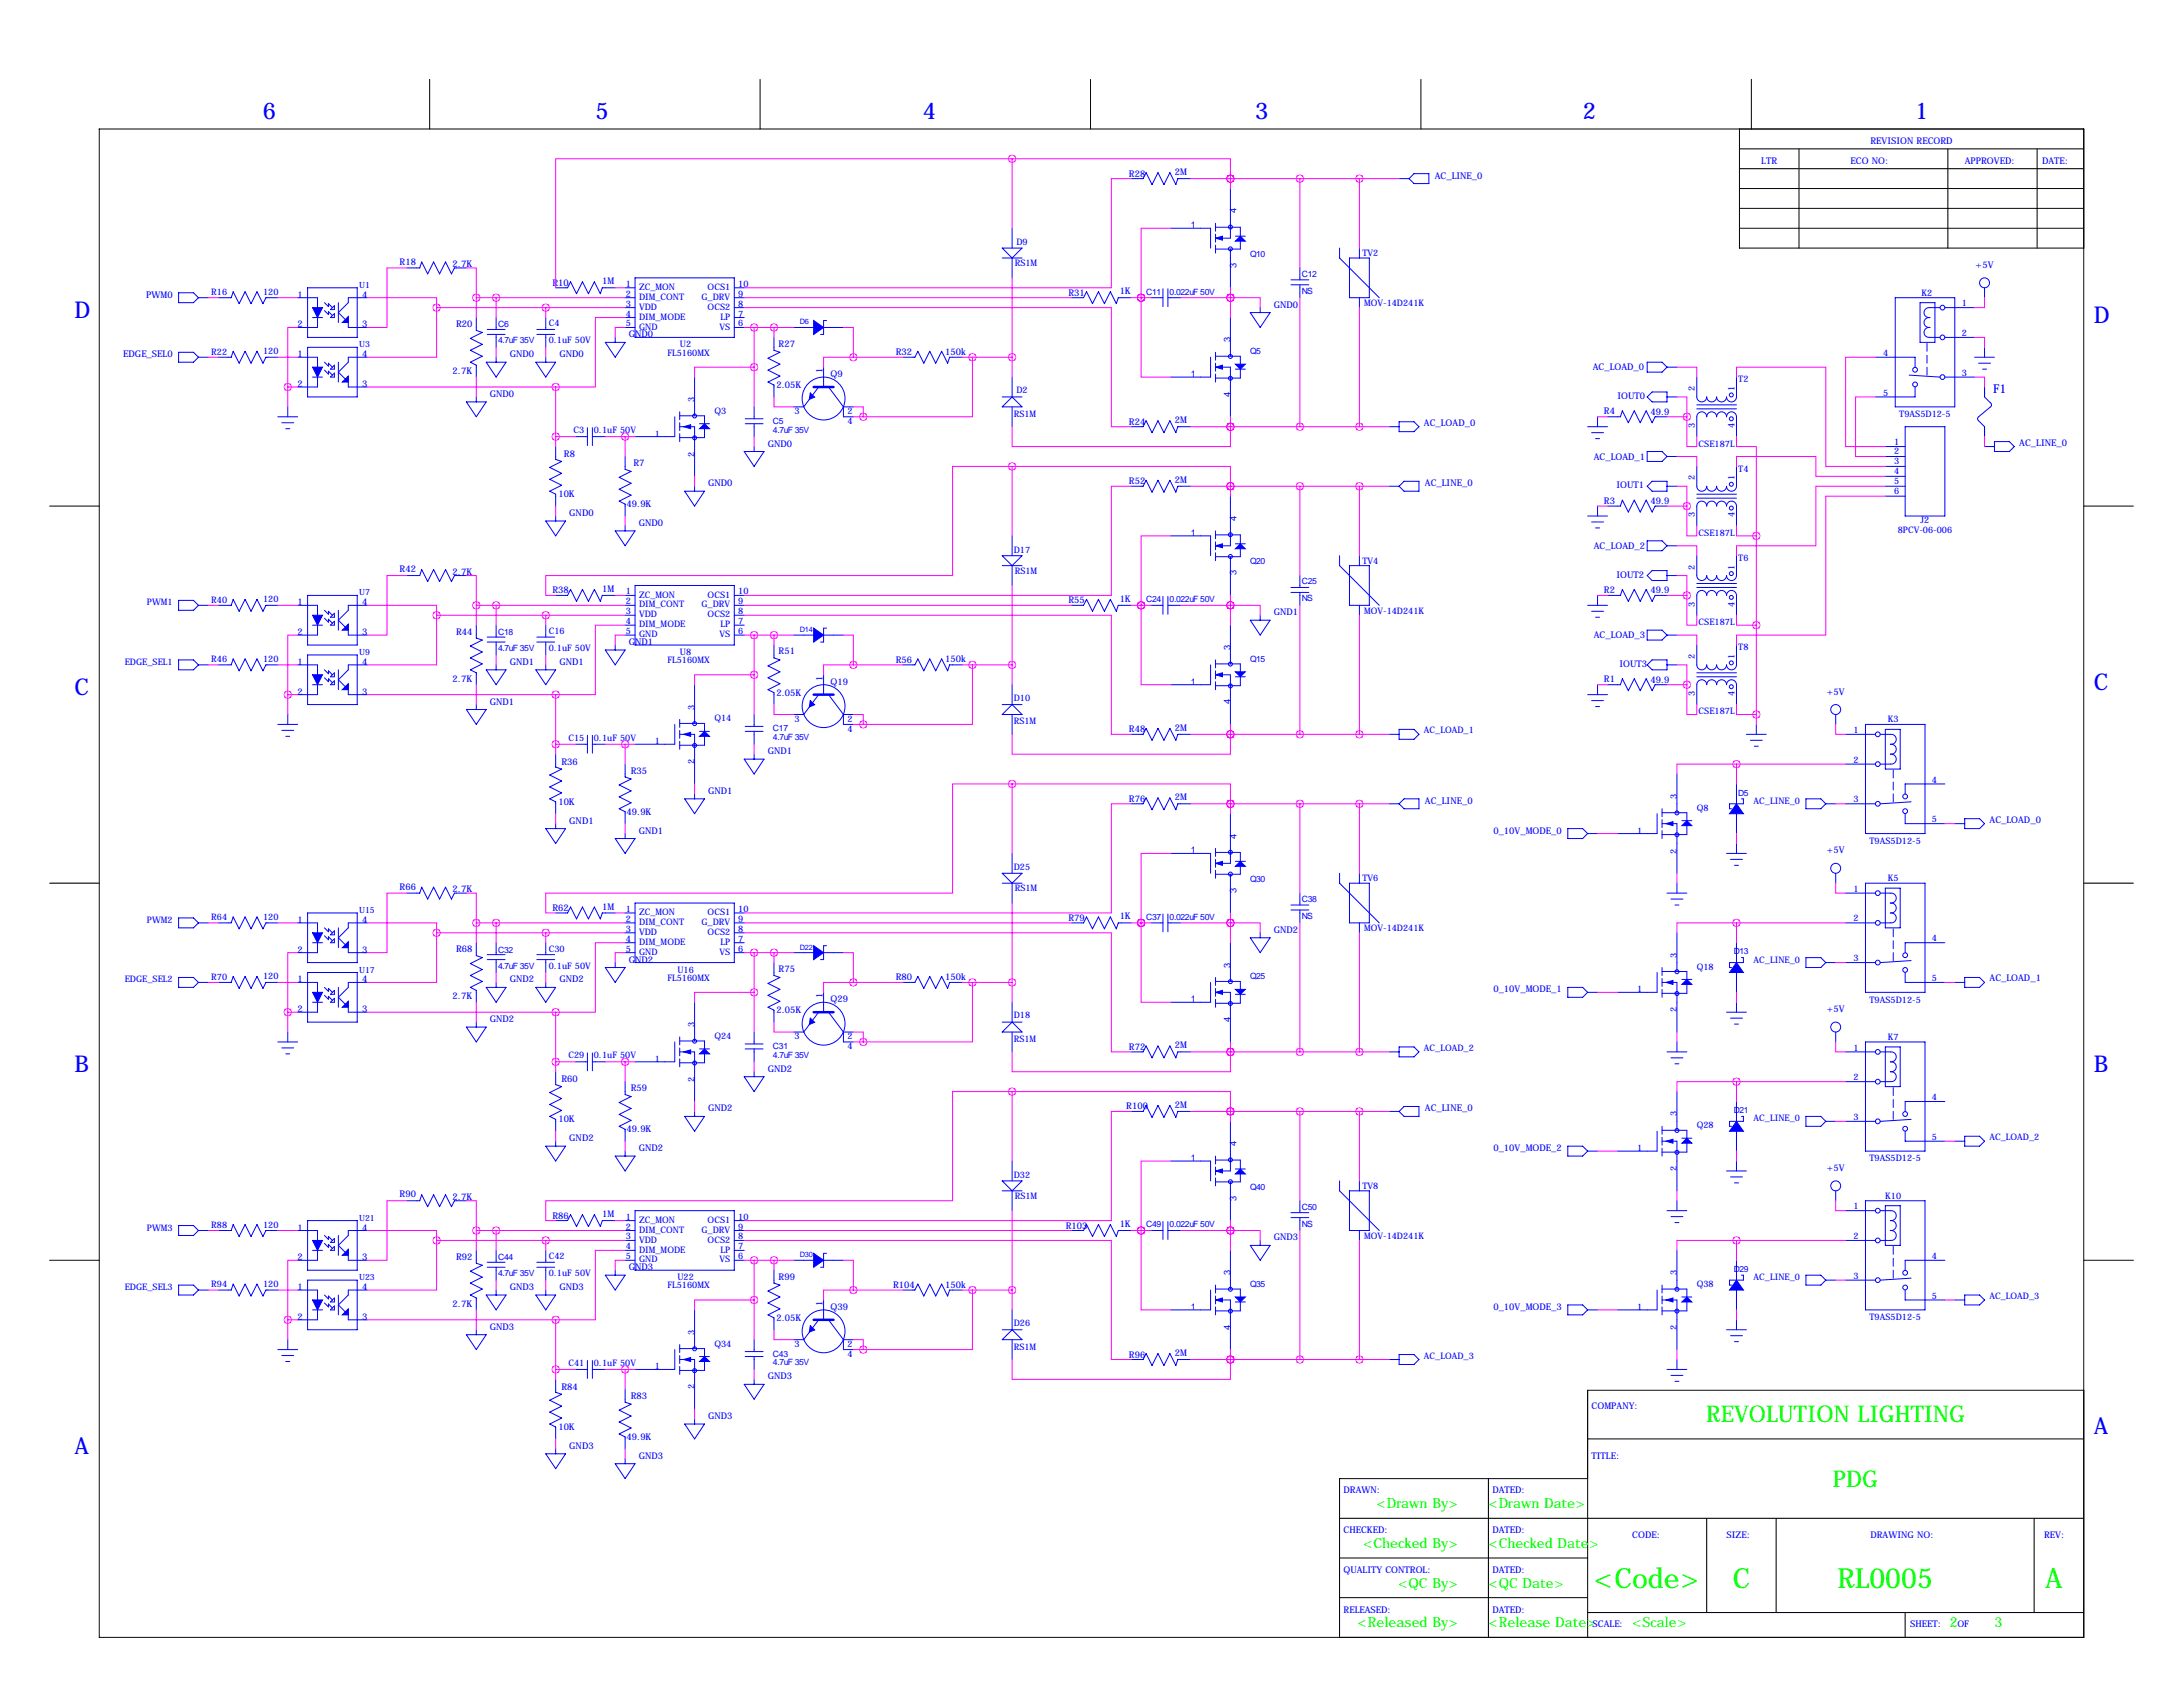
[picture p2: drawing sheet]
<svg xmlns="http://www.w3.org/2000/svg" width="559mm" height="432mm" viewBox="0 0 559 432" stroke-linecap="round" stroke-linejoin="round" font-family="sans-serif">
<defs><g id="words">
<g font-size="7.1" fill="#0f0">
<text x="408" y="406.4">&lt;Code&gt;</text>
<text x="443.5" y="406.4">C</text>
<text x="470.4" y="406.4">RL0005</text>
<text x="523.5" y="406.4">A</text>
</g>
<g font-size="5.9" fill="#00f">
<text x="67.3" y="30.5">6</text>
<text x="152.4" y="30.5">5</text>
<text x="236.2" y="30.5">4</text>
<text x="321.3" y="30.5">3</text>
<text x="405.1" y="30.5">2</text>
<text x="490.2" y="30.5">1</text>
<text x="19" y="81.3">D</text>
<text x="535.9" y="82.6">D</text>
<text x="19" y="177.8">C</text>
<text x="535.9" y="176.5">C</text>
<text x="19" y="274.3">B</text>
<text x="535.9" y="274.3">B</text>
<text x="535.9" y="367">A</text>
<text x="19" y="372.1">A</text>
</g>
<g font-size="5.9" fill="#0f0">
<text x="436.8" y="364">REVOLUTION LIGHTING</text>
<text x="469.2" y="380.5">PDG</text>
</g>
<g font-size="3.6" fill="#0f0">
<text x="352.4" y="386.1">&lt;Drawn By&gt;</text>
<text x="381" y="386.1">&lt;Drawn Date&gt;</text>
<text x="348.9" y="396.2">&lt;Checked By&gt;</text>
<text x="381" y="396.2">&lt;Checked Date&gt;</text>
<text x="357.9" y="406.4">&lt;QC By&gt;</text>
<text x="381" y="406.4">&lt;QC Date&gt;</text>
<text x="347.5" y="416.5">&lt;Released By&gt;</text>
<text x="381" y="416.5">&lt;Release Date&gt;</text>
<text x="417.8" y="416.5">&lt;Scale&gt;</text>
<text x="499.1" y="416.5">2</text>
<text x="510.5" y="416.5">3</text>
</g>
<text font-size="3.1" fill="#00f" x="510.2" y="100.5">F1</text>
<g font-size="2.4" fill="#00f">
<text x="450.8" y="41.9">LTR</text>
<text x="473.7" y="41.9">ECO NO:</text>
<text x="478.8" y="36.8">REVISION RECORD</text>
<text x="502.9" y="41.9">APPROVED:</text>
<text x="522.7" y="41.9">DATE:</text>
<text x="289" y="45.2">R28</text>
<text x="300.7" y="44.8">2M</text>
<text x="367.3" y="45.7">AC_LINE_0</text>
<text x="304.8" y="58.4">1</text>
<text x="316.5" y="54.6" transform="rotate(-90 316.5 54.6)">4</text>
<text x="102.3" y="67.7">R18</text>
<text x="115.9" y="68.3">2.7K</text>
<text x="316.5" y="68.5" transform="rotate(-90 316.5 68.5)">3</text>
<text x="505.7" y="68.6">+5V</text>
<text x="37.4" y="76.2">PWM0</text>
<text x="76.1" y="76.2">1</text>
<text x="92.7" y="76.2">4</text>
<text x="141.4" y="73.2">R10</text>
<text x="154.1" y="72.8">1M</text>
<text x="273.5" y="75.7">R31</text>
<text x="286.6" y="75.3">1K</text>
<text x="76.1" y="83.8">2</text>
<text x="92.7" y="83.8">3</text>
<text x="116.8" y="83.7">R20</text>
<text x="326.1" y="78.7">GND0</text>
<text x="161" y="86.4">GND0</text>
<text x="199.3" y="88.8">R27</text>
<text x="315" y="87.6" transform="rotate(-90 315 87.6)">3</text>
<text x="31.6" y="91.4">EDGE_SEL0</text>
<text x="76.1" y="91.4">1</text>
<text x="92.7" y="91.4">4</text>
<text x="115.9" y="95.8">2.7K</text>
<text x="130.5" y="91.4">GND0</text>
<text x="143.2" y="91.4">GND0</text>
<text x="229.3" y="90.9">R32</text>
<text x="242" y="90.8">150k</text>
<text x="407.7" y="94.7">AC_LOAD_0</text>
<text x="76.1" y="99.1">2</text>
<text x="92.7" y="99.1">3</text>
<text x="125.4" y="101.6">GND0</text>
<text x="198.7" y="99.3">2.05K</text>
<text x="212.6" y="96.5">Q9</text>
<text x="304.8" y="96.5">1</text>
<text x="315" y="101.6" transform="rotate(-90 315 101.6)">4</text>
<text x="410.6" y="106.1">R4</text>
<text x="414" y="102.1">IOUT0</text>
<text x="422.5" y="106.2">49.9</text>
<text x="289" y="108.7">R24</text>
<text x="300.7" y="108.3">2M</text>
<text x="364.5" y="109">AC_LOAD_0</text>
<text x="144.4" y="117">R8</text>
<text x="162.1" y="119.3">R7</text>
<text x="196.5" y="114.3">GND0</text>
<text x="408" y="117.9">AC_LOAD_1</text>
<text x="516.9" y="114">AC_LINE_0</text>
<text x="181.3" y="124.5">GND0</text>
<text x="289" y="124">R52</text>
<text x="300.7" y="123.6">2M</text>
<text x="364.7" y="124.5">AC_LINE_0</text>
<text x="413.8" y="125">IOUT1</text>
<text x="142.9" y="127.3">10K</text>
<text x="160.4" y="129.8">49.9K</text>
<text x="410.6" y="128.9">R3</text>
<text x="422.5" y="129">49.9</text>
<text x="145.7" y="132.1">GND0</text>
<text x="163.5" y="134.6">GND0</text>
<text x="304.8" y="137.2">1</text>
<text x="316.5" y="133.4" transform="rotate(-90 316.5 133.4)">4</text>
<text x="408" y="140.5">AC_LOAD_2</text>
<text x="102.3" y="146.4">R42</text>
<text x="115.9" y="147.1">2.7K</text>
<text x="316.5" y="147.3" transform="rotate(-90 316.5 147.3)">3</text>
<text x="413.8" y="147.8">IOUT2</text>
<text x="76.1" y="154.9">1</text>
<text x="92.7" y="154.9">4</text>
<text x="141.4" y="151.9">R38</text>
<text x="154.1" y="151.5">1M</text>
<text x="273.5" y="154.4">R55</text>
<text x="286.6" y="154.1">1K</text>
<text x="410.6" y="151.8">R2</text>
<text x="422.5" y="151.9">49.9</text>
<text x="326.1" y="157.5">GND1</text>
<text x="76.1" y="162.6">2</text>
<text x="92.7" y="162.6">3</text>
<text x="116.8" y="162.4">R44</text>
<text x="161" y="165.1">GND1</text>
<text x="199.3" y="167.5">R51</text>
<text x="315" y="166.4" transform="rotate(-90 315 166.4)">3</text>
<text x="408" y="163.3">AC_LOAD_3</text>
<text x="76.1" y="170.2">1</text>
<text x="92.7" y="170.2">4</text>
<text x="130.5" y="170.2">GND1</text>
<text x="143.2" y="170.2">GND1</text>
<text x="229.3" y="169.7">R56</text>
<text x="242" y="169.6">150k</text>
<text x="414.5" y="170.7">IOUT3</text>
<text x="76.1" y="177.8">2</text>
<text x="92.7" y="177.8">3</text>
<text x="115.9" y="174.5">2.7K</text>
<text x="198.7" y="178.1">2.05K</text>
<text x="212.6" y="175.3">Q19</text>
<text x="304.8" y="175.3">1</text>
<text x="410.6" y="174.6">R1</text>
<text x="422.5" y="174.8">49.9</text>
<text x="467.6" y="177.8">+5V</text>
<text x="125.4" y="180.3">GND1</text>
<text x="315" y="180.3" transform="rotate(-90 315 180.3)">4</text>
<text x="289" y="187.5">R48</text>
<text x="300.7" y="187.1">2M</text>
<text x="143.7" y="195.7">R36</text>
<text x="196.5" y="193">GND1</text>
<text x="161.5" y="198">R35</text>
<text x="181.3" y="203.2">GND1</text>
<text x="142.9" y="206">10K</text>
<text x="160.4" y="208.5">49.9K</text>
<text x="289" y="205.2">R76</text>
<text x="300.7" y="204.9">2M</text>
<text x="364.7" y="205.7">AC_LINE_0</text>
<text x="145.7" y="210.8">GND1</text>
<text x="163.5" y="213.4">GND1</text>
<text x="316.5" y="214.6" transform="rotate(-90 316.5 214.6)">4</text>
<text x="382.3" y="213.4">0_10V_MODE_0</text>
<text x="509.3" y="210.6">AC_LOAD_0</text>
<text x="304.8" y="218.4">1</text>
<text x="467.6" y="218.4">+5V</text>
<text x="102.3" y="227.7">R66</text>
<text x="115.9" y="228.3">2.7K</text>
<text x="141.4" y="233.2">R62</text>
<text x="154.1" y="232.8">1M</text>
<text x="316.5" y="228.6" transform="rotate(-90 316.5 228.6)">3</text>
<text x="76.1" y="236.2">1</text>
<text x="92.7" y="236.2">4</text>
<text x="273.5" y="235.7">R79</text>
<text x="286.6" y="235.3">1K</text>
<text x="326.1" y="238.8">GND2</text>
<text x="76.1" y="243.8">2</text>
<text x="92.7" y="243.8">3</text>
<text x="116.8" y="243.7">R68</text>
<text x="76.1" y="251.5">1</text>
<text x="92.7" y="251.5">4</text>
<text x="130.5" y="251.5">GND2</text>
<text x="143.2" y="251.5">GND2</text>
<text x="161" y="246.4">GND2</text>
<text x="199.3" y="248.8">R75</text>
<text x="229.3" y="251">R80</text>
<text x="242" y="250.8">150k</text>
<text x="315" y="247.6" transform="rotate(-90 315 247.6)">3</text>
<text x="509.3" y="251.2">AC_LOAD_1</text>
<text x="115.9" y="255.8">2.7K</text>
<text x="212.6" y="256.5">Q29</text>
<text x="304.8" y="256.5">1</text>
<text x="382.3" y="254">0_10V_MODE_1</text>
<text x="76.1" y="259.1">2</text>
<text x="92.7" y="259.1">3</text>
<text x="125.4" y="261.6">GND2</text>
<text x="198.7" y="259.3">2.05K</text>
<text x="315" y="261.6" transform="rotate(-90 315 261.6)">4</text>
<text x="467.6" y="259.1">+5V</text>
<text x="289" y="268.7">R72</text>
<text x="300.7" y="268.4">2M</text>
<text x="196.5" y="274.3">GND2</text>
<text x="143.7" y="277">R60</text>
<text x="161.5" y="279.3">R59</text>
<text x="142.9" y="287.3">10K</text>
<text x="181.3" y="284.5">GND2</text>
<text x="288.3" y="284">R100</text>
<text x="300.7" y="283.6">2M</text>
<text x="364.7" y="284.5">AC_LINE_0</text>
<text x="145.7" y="292.1">GND2</text>
<text x="160.4" y="289.8">49.9K</text>
<text x="316.5" y="293.4" transform="rotate(-90 316.5 293.4)">4</text>
<text x="163.5" y="294.6">GND2</text>
<text x="304.8" y="297.2">1</text>
<text x="382.3" y="294.6">0_10V_MODE_2</text>
<text x="467.6" y="299.7">+5V</text>
<text x="102.3" y="306.5">R90</text>
<text x="115.9" y="307.1">2.7K</text>
<text x="141.4" y="311.9">R86</text>
<text x="154.1" y="311.5">1M</text>
<text x="316.5" y="307.3" transform="rotate(-90 316.5 307.3)">3</text>
<text x="76.1" y="315">1</text>
<text x="92.7" y="315">4</text>
<text x="272.8" y="314.5">R103</text>
<text x="286.6" y="314.1">1K</text>
<text x="326.1" y="317.5">GND3</text>
<text x="76.1" y="322.6">2</text>
<text x="92.7" y="322.6">3</text>
<text x="116.8" y="322.5">R92</text>
<text x="161" y="325.1">GND3</text>
<text x="199.3" y="327.5">R99</text>
<text x="228.6" y="329.7">R104</text>
<text x="242" y="329.6">150k</text>
<text x="315" y="326.4" transform="rotate(-90 315 326.4)">3</text>
<text x="76.1" y="330.2">1</text>
<text x="92.7" y="330.2">4</text>
<text x="115.9" y="334.5">2.7K</text>
<text x="130.5" y="330.2">GND3</text>
<text x="143.2" y="330.2">GND3</text>
<text x="212.6" y="335.3">Q39</text>
<text x="304.8" y="335.3">1</text>
<text x="382.3" y="335.3">0_10V_MODE_3</text>
<text x="76.1" y="337.8">2</text>
<text x="92.7" y="337.8">3</text>
<text x="125.4" y="340.4">GND3</text>
<text x="198.7" y="338.1">2.05K</text>
<text x="315" y="340.3" transform="rotate(-90 315 340.3)">4</text>
<text x="289" y="347.5">R96</text>
<text x="300.7" y="347.1">2M</text>
<text x="196.5" y="353.1">GND3</text>
<text x="143.7" y="355.7">R84</text>
<text x="161.5" y="358">R83</text>
<text x="181.3" y="363.2">GND3</text>
<text x="407.4" y="360.7">COMPANY:</text>
<text x="142.9" y="366">10K</text>
<text x="145.7" y="370.8">GND3</text>
<text x="160.4" y="368.6">49.9K</text>
<text x="163.5" y="373.4">GND3</text>
<text x="407.4" y="373.4">TITLE:</text>
<text x="343.9" y="382.3">DRAWN:</text>
<text x="382" y="382.3">DATED:</text>
<text x="343.9" y="392.4">CHECKED:</text>
<text x="382" y="392.4">DATED:</text>
<text x="417.8" y="393.7">CODE:</text>
<text x="442" y="393.7">SIZE:</text>
<text x="478.8" y="393.7">DRAWING NO:</text>
<text x="523.2" y="393.7">REV:</text>
<text x="343.9" y="402.6">QUALITY CONTROL:</text>
<text x="382" y="402.6">DATED:</text>
<text x="343.9" y="412.7">RELEASED:</text>
<text x="382" y="412.7">DATED:</text>
<text x="407.7" y="416.6">SCALE:</text>
<text x="488.9" y="416.6">SHEET:</text>
<text x="501" y="416.6">OF</text>
</g>
<g font-size="2.3" fill="#00f">
<text x="260.2" y="62.7">D9</text>
<text x="348.7" y="65.5">TV2</text>
<text x="259.7" y="68.2">RS1M</text>
<text x="54.1" y="75.5">R16</text>
<text x="67.4" y="75.4">120</text>
<text x="160.2" y="73.4">1</text>
<text x="160.2" y="75.9">2</text>
<text x="163.6" y="74.2">ZC_MON</text>
<text x="163.6" y="76.8">DIM_CONT</text>
<text x="179.6" y="76.8">G_DRV</text>
<text x="181.1" y="74.2">OCS1</text>
<text x="189" y="75.9">9</text>
<text x="189" y="73.4">10</text>
<text x="491.9" y="75.7">K2</text>
<text x="140.5" y="83.6">C4</text>
<text x="160.2" y="78.5">3</text>
<text x="160.2" y="81">4</text>
<text x="160.2" y="83.6">5</text>
<text x="163.6" y="79.3">VDD</text>
<text x="163.6" y="81.8">DIM_MODE</text>
<text x="181.1" y="79.3">OCS2</text>
<text x="184.4" y="81.8">LP</text>
<text x="189" y="83.6">6</text>
<text x="189" y="81">7</text>
<text x="189" y="78.5">8</text>
<text x="349.2" y="78.3">MOV-14D241K</text>
<text x="502.2" y="78.4">1</text>
<text x="140.5" y="87.9">0.1uF 50V</text>
<text x="163.6" y="84.4">GND</text>
<text x="174.1" y="88.9">U2</text>
<text x="184.2" y="84.4">VS</text>
<text x="502.2" y="86">2</text>
<text x="54.1" y="90.8">R22</text>
<text x="67.4" y="90.7">120</text>
<text x="170.9" y="91">FL5160MX</text>
<text x="210.6" y="95.5" transform="rotate(-90 210.6 95.5)">1</text>
<text x="482" y="91.1">4</text>
<text x="260.2" y="100.7">D2</text>
<text x="433.8" y="100.1" transform="rotate(-90 433.8 100.1)">2</text>
<text x="444" y="100.1" transform="rotate(-90 444 100.1)">1</text>
<text x="445" y="97.9">T2</text>
<text x="482" y="101.2">5</text>
<text x="502.2" y="96.2">3</text>
<text x="177.8" y="102.9" transform="rotate(-90 177.8 102.9)">3</text>
<text x="182.9" y="105.9">Q3</text>
<text x="203.4" y="106">3</text>
<text x="216.9" y="106">2</text>
<text x="259.5" y="106.7">RS1M</text>
<text x="486.2" y="106.8">T9AS5D12-5</text>
<text x="146.8" y="110.8">C3</text>
<text x="152" y="110.8">0.1uF 50V</text>
<text x="167.6" y="111.8">1</text>
<text x="216.9" y="108.5">4</text>
<text x="433.8" y="109.5" transform="rotate(-90 433.8 109.5)">3</text>
<text x="444" y="109.5" transform="rotate(-90 444 109.5)">4</text>
<text x="484.8" y="113.8">1</text>
<text x="177.8" y="116.9" transform="rotate(-90 177.8 116.9)">2</text>
<text x="434.8" y="114.3">CSE187L</text>
<text x="484.8" y="116.3">2</text>
<text x="484.8" y="118.9">3</text>
<text x="433.8" y="122.9" transform="rotate(-90 433.8 122.9)">2</text>
<text x="444" y="122.9" transform="rotate(-90 444 122.9)">1</text>
<text x="445" y="120.7">T4</text>
<text x="484.8" y="121.4">4</text>
<text x="484.8" y="124">5</text>
<text x="484.8" y="126.5">6</text>
<text x="433.8" y="132.4" transform="rotate(-90 433.8 132.4)">3</text>
<text x="434.8" y="137.2">CSE187L</text>
<text x="444" y="132.4" transform="rotate(-90 444 132.4)">4</text>
<text x="485.8" y="136.4">8PCV-06-006</text>
<text x="491.6" y="133.9">J2</text>
<text x="259.5" y="141.5">D17</text>
<text x="445" y="143.6">T6</text>
<text x="259.7" y="146.9">RS1M</text>
<text x="348.7" y="144.3">TV4</text>
<text x="433.8" y="145.8" transform="rotate(-90 433.8 145.8)">2</text>
<text x="444" y="145.8" transform="rotate(-90 444 145.8)">1</text>
<text x="37.6" y="154.9">PWM1</text>
<text x="54.1" y="154.3">R40</text>
<text x="67.4" y="154.2">120</text>
<text x="160.2" y="152.1">1</text>
<text x="160.2" y="154.7">2</text>
<text x="163.6" y="153">ZC_MON</text>
<text x="163.6" y="155.5">DIM_CONT</text>
<text x="179.6" y="155.5">G_DRV</text>
<text x="181.1" y="153">OCS1</text>
<text x="189" y="154.7">9</text>
<text x="189" y="152.1">10</text>
<text x="433.8" y="155.2" transform="rotate(-90 433.8 155.2)">3</text>
<text x="444" y="155.2" transform="rotate(-90 444 155.2)">4</text>
<text x="160.2" y="157.2">3</text>
<text x="160.2" y="159.8">4</text>
<text x="163.6" y="158">VDD</text>
<text x="163.6" y="160.6">DIM_MODE</text>
<text x="181.1" y="158">OCS2</text>
<text x="184.4" y="160.6">LP</text>
<text x="189" y="159.8">7</text>
<text x="189" y="157.2">8</text>
<text x="349.2" y="157.1">MOV-14D241K</text>
<text x="434.8" y="160">CSE187L</text>
<text x="140.5" y="162.3">C16</text>
<text x="140.5" y="166.6">0.1uF 50V</text>
<text x="160.2" y="162.3">5</text>
<text x="163.6" y="163.1">GND</text>
<text x="174.1" y="167.6">U8</text>
<text x="184.2" y="163.1">VS</text>
<text x="189" y="162.3">6</text>
<text x="445" y="166.5">T8</text>
<text x="31.9" y="170.2">EDGE_SEL1</text>
<text x="54.1" y="169.5">R46</text>
<text x="67.4" y="169.4">120</text>
<text x="170.9" y="169.8">FL5160MX</text>
<text x="433.8" y="168.7" transform="rotate(-90 433.8 168.7)">2</text>
<text x="444" y="168.7" transform="rotate(-90 444 168.7)">1</text>
<text x="210.6" y="174.2" transform="rotate(-90 210.6 174.2)">1</text>
<text x="259.5" y="179.4">D10</text>
<text x="433.8" y="178.1" transform="rotate(-90 433.8 178.1)">3</text>
<text x="444" y="178.1" transform="rotate(-90 444 178.1)">4</text>
<text x="177.8" y="181.6" transform="rotate(-90 177.8 181.6)">3</text>
<text x="182.9" y="184.7">Q14</text>
<text x="203.4" y="184.7">3</text>
<text x="216.9" y="184.7">2</text>
<text x="259.5" y="185.4">RS1M</text>
<text x="434.8" y="182.9">CSE187L</text>
<text x="483.2" y="184.9">K3</text>
<text x="145.5" y="189.6">C15</text>
<text x="152" y="189.6">0.1uF 50V</text>
<text x="167.6" y="190.5">1</text>
<text x="216.9" y="187.3">4</text>
<text x="364.5" y="187.7">AC_LOAD_1</text>
<text x="474.4" y="187.6">1</text>
<text x="177.8" y="195.6" transform="rotate(-90 177.8 195.6)">2</text>
<text x="474.4" y="195.2">2</text>
<text x="494.5" y="200.3">4</text>
<text x="429.3" y="204.5" transform="rotate(-90 429.3 204.5)">3</text>
<text x="434.3" y="207.5">Q8</text>
<text x="448.9" y="205.7">AC_LINE_0</text>
<text x="474.4" y="205.4">3</text>
<text x="419.1" y="213.4">1</text>
<text x="478.6" y="216">T9AS5D12-5</text>
<text x="494.5" y="210.5">5</text>
<text x="429.3" y="218.5" transform="rotate(-90 429.3 218.5)">2</text>
<text x="259.5" y="222.8">D25</text>
<text x="348.7" y="225.6">TV6</text>
<text x="483.2" y="225.6">K5</text>
<text x="160.2" y="233.4">1</text>
<text x="189" y="233.4">10</text>
<text x="259.7" y="228.2">RS1M</text>
<text x="474.4" y="228.2">1</text>
<text x="37.6" y="236.2">PWM2</text>
<text x="54.1" y="235.5">R64</text>
<text x="67.4" y="235.5">120</text>
<text x="160.2" y="236">2</text>
<text x="160.2" y="238.5">3</text>
<text x="163.6" y="234.2">ZC_MON</text>
<text x="163.6" y="236.8">DIM_CONT</text>
<text x="163.6" y="239.3">VDD</text>
<text x="179.6" y="236.8">G_DRV</text>
<text x="181.1" y="239.3">OCS2</text>
<text x="181.1" y="234.2">OCS1</text>
<text x="189" y="238.5">8</text>
<text x="189" y="236">9</text>
<text x="349.2" y="238.3">MOV-14D241K</text>
<text x="474.4" y="235.9">2</text>
<text x="140.5" y="243.6">C30</text>
<text x="160.2" y="241">4</text>
<text x="160.2" y="243.6">5</text>
<text x="163.6" y="241.9">DIM_MODE</text>
<text x="163.6" y="244.4">GND</text>
<text x="184.2" y="244.4">VS</text>
<text x="184.4" y="241.9">LP</text>
<text x="189" y="243.6">6</text>
<text x="189" y="241">7</text>
<text x="429.3" y="245.1" transform="rotate(-90 429.3 245.1)">3</text>
<text x="494.5" y="240.9">4</text>
<text x="31.9" y="251.5">EDGE_SEL2</text>
<text x="54.1" y="250.8">R70</text>
<text x="67.4" y="250.7">120</text>
<text x="140.5" y="247.9">0.1uF 50V</text>
<text x="170.9" y="251">FL5160MX</text>
<text x="173.4" y="248.9">U16</text>
<text x="434.3" y="248.2">Q18</text>
<text x="448.9" y="246.4">AC_LINE_0</text>
<text x="474.4" y="246">3</text>
<text x="494.5" y="251.1">5</text>
<text x="210.6" y="255.5" transform="rotate(-90 210.6 255.5)">1</text>
<text x="419.1" y="254">1</text>
<text x="478.6" y="256.6">T9AS5D12-5</text>
<text x="177.8" y="262.9" transform="rotate(-90 177.8 262.9)">3</text>
<text x="259.5" y="260.7">D18</text>
<text x="429.3" y="259.1" transform="rotate(-90 429.3 259.1)">2</text>
<text x="182.9" y="265.9">Q24</text>
<text x="203.4" y="266">3</text>
<text x="216.9" y="266">2</text>
<text x="216.9" y="268.6">4</text>
<text x="259.5" y="266.7">RS1M</text>
<text x="364.5" y="269">AC_LOAD_2</text>
<text x="474.4" y="268.9">1</text>
<text x="483.2" y="266.2">K7</text>
<text x="145.5" y="270.9">C29</text>
<text x="152" y="270.9">0.1uF 50V</text>
<text x="167.6" y="271.8">1</text>
<text x="177.8" y="276.9" transform="rotate(-90 177.8 276.9)">2</text>
<text x="474.4" y="276.5">2</text>
<text x="494.5" y="281.6">4</text>
<text x="429.3" y="285.8" transform="rotate(-90 429.3 285.8)">3</text>
<text x="448.9" y="287">AC_LINE_0</text>
<text x="474.4" y="286.7">3</text>
<text x="434.3" y="288.8">Q28</text>
<text x="494.5" y="291.7">5</text>
<text x="509.3" y="291.8">AC_LOAD_2</text>
<text x="419.1" y="294.6">1</text>
<text x="429.3" y="299.8" transform="rotate(-90 429.3 299.8)">2</text>
<text x="478.6" y="297.3">T9AS5D12-5</text>
<text x="259.5" y="301.5">D32</text>
<text x="348.7" y="304.3">TV8</text>
<text x="259.7" y="306.9">RS1M</text>
<text x="474.4" y="309.5">1</text>
<text x="482.6" y="306.8">K10</text>
<text x="37.6" y="315">PWM3</text>
<text x="54.1" y="314.3">R88</text>
<text x="67.4" y="314.2">120</text>
<text x="160.2" y="312.2">1</text>
<text x="160.2" y="314.7">2</text>
<text x="160.2" y="317.2">3</text>
<text x="163.6" y="313">ZC_MON</text>
<text x="163.6" y="315.5">DIM_CONT</text>
<text x="179.6" y="315.5">G_DRV</text>
<text x="181.1" y="313">OCS1</text>
<text x="189" y="317.2">8</text>
<text x="189" y="314.7">9</text>
<text x="189" y="312.2">10</text>
<text x="349.2" y="317.1">MOV-14D241K</text>
<text x="474.4" y="317.1">2</text>
<text x="140.5" y="322.3">C42</text>
<text x="160.2" y="319.8">4</text>
<text x="160.2" y="322.3">5</text>
<text x="163.6" y="318.1">VDD</text>
<text x="163.6" y="320.6">DIM_MODE</text>
<text x="163.6" y="323.1">GND</text>
<text x="181.1" y="318.1">OCS2</text>
<text x="184.2" y="323.1">VS</text>
<text x="184.4" y="320.6">LP</text>
<text x="189" y="322.3">6</text>
<text x="189" y="319.8">7</text>
<text x="494.5" y="322.2">4</text>
<text x="54.1" y="329.5">R94</text>
<text x="67.4" y="329.4">120</text>
<text x="140.5" y="326.6">0.1uF 50V</text>
<text x="170.9" y="329.8">FL5160MX</text>
<text x="173.4" y="327.7">U22</text>
<text x="429.3" y="326.4" transform="rotate(-90 429.3 326.4)">3</text>
<text x="434.3" y="329.4">Q38</text>
<text x="448.9" y="327.7">AC_LINE_0</text>
<text x="474.4" y="327.3">3</text>
<text x="31.9" y="330.2">EDGE_SEL3</text>
<text x="210.6" y="334.3" transform="rotate(-90 210.6 334.3)">1</text>
<text x="419.1" y="335.3">1</text>
<text x="494.5" y="332.4">5</text>
<text x="509.3" y="332.5">AC_LOAD_3</text>
<text x="177.8" y="341.6" transform="rotate(-90 177.8 341.6)">3</text>
<text x="259.5" y="339.4">D26</text>
<text x="429.3" y="340.4" transform="rotate(-90 429.3 340.4)">2</text>
<text x="478.6" y="337.9">T9AS5D12-5</text>
<text x="182.9" y="344.7">Q34</text>
<text x="203.4" y="344.8">3</text>
<text x="216.9" y="344.8">2</text>
<text x="216.9" y="347.3">4</text>
<text x="259.5" y="345.4">RS1M</text>
<text x="364.5" y="347.7">AC_LOAD_3</text>
<text x="145.5" y="349.6">C41</text>
<text x="152" y="349.6">0.1uF 50V</text>
<text x="167.6" y="350.5">1</text>
<text x="177.8" y="355.6" transform="rotate(-90 177.8 355.6)">2</text>
</g>
<g font-size="2.2" fill="#00f">
<text x="320" y="65.7">Q10</text>
<text x="333.2" y="70.9">C12</text>
<text x="91.9" y="73.7">U1</text>
<text x="293.4" y="75.4">C11</text>
<text x="299.4" y="75.4">0.022uF 50V</text>
<text x="333.2" y="75.2">NS</text>
<text x="127.5" y="83.8">C6</text>
<text x="91.9" y="88.9">U3</text>
<text x="127.5" y="87.9">4.7uF 35V</text>
<text x="320" y="90.7">Q5</text>
<text x="197.9" y="108.5">C5</text>
<text x="197.9" y="110.7">4.7uF 35V</text>
<text x="320" y="144.5">Q20</text>
<text x="333.2" y="149.6">C25</text>
<text x="91.9" y="152.4">U7</text>
<text x="293.4" y="154.1">C24</text>
<text x="299.4" y="154.1">0.022uF 50V</text>
<text x="333.2" y="153.9">NS</text>
<text x="91.9" y="167.6">U9</text>
<text x="127.5" y="162.6">C18</text>
<text x="127.5" y="166.6">4.7uF 35V</text>
<text x="320" y="169.4">Q15</text>
<text x="197.9" y="187.2">C17</text>
<text x="197.9" y="189.5">4.7uF 35V</text>
<text x="444.9" y="203.6">D5</text>
<text x="320" y="225.8">Q30</text>
<text x="91.9" y="233.7">U15</text>
<text x="333.2" y="230.9">C38</text>
<text x="293.4" y="235.4">C37</text>
<text x="299.4" y="235.4">0.022uF 50V</text>
<text x="333.2" y="235.2">NS</text>
<text x="127.5" y="243.8">C32</text>
<text x="443.8" y="244.3">D13</text>
<text x="91.9" y="248.9">U17</text>
<text x="127.5" y="247.9">4.7uF 35V</text>
<text x="320" y="250.7">Q25</text>
<text x="197.9" y="268.5">C31</text>
<text x="197.9" y="270.8">4.7uF 35V</text>
<text x="443.8" y="284.9">D21</text>
<text x="320" y="304.5">Q40</text>
<text x="333.2" y="309.6">C50</text>
<text x="91.9" y="312.4">U21</text>
<text x="293.4" y="314.1">C49</text>
<text x="299.4" y="314.1">0.022uF 50V</text>
<text x="333.2" y="313.9">NS</text>
<text x="127.5" y="322.6">C44</text>
<text x="91.9" y="327.7">U23</text>
<text x="127.5" y="326.6">4.7uF 35V</text>
<text x="320" y="329.4">Q35</text>
<text x="443.8" y="325.6">D29</text>
<text x="197.9" y="347.2">C43</text>
<text x="197.9" y="349.5">4.7uF 35V</text>
</g>
<g font-size="1.9" fill="#00f">
<text x="204.7" y="83.1">D6</text>
<text x="204.7" y="161.8">D14</text>
<text x="204.7" y="243.1">D22</text>
<text x="204.7" y="321.8">D30</text>
</g>
</g></defs>
<g fill="none" stroke="#000" stroke-width=".26">
<path d="M25.4 33h508v386.1h-508zM110 20.3v12.7M194.6 20.3v12.7M279.1 20.3v12.7M363.7 20.3v12.7M445.3 38.1h88.1M445.3 33v30.5h88.1M448.3 20.3v12.7M460.5 38.1v25.4M498.6 38.1v25.4M521.5 38.1v25.4M445.3 48.3h88.1"/>
<path d="M445.3 43.2h88.1M445.3 53.3h88.1M445.3 58.4h88.1M12.7 129.5h12.7M533.4 129.5h12.7M12.7 226.1h12.7M533.4 226.1h12.7M12.7 322.6h12.7M533.4 322.6h12.7M533.4 355.9h-127v63.2M381 378.5v40.6M406.4 368.3h127"/>
<path d="M406.4 378.5h-63.5v40.6M342.9 388.6h190.5M342.9 398.8h63.5M436.9 388.6v24.1M454.7 388.6v24.1M520.7 388.6v24.1M342.9 408.9h63.5M406.4 412.7h127M487.7 412.7v6.4"/>
</g>
<g fill="none" stroke="#00f" stroke-width=".26">
<path d="M259.1 58.4v5.1M289.6 45.7h3l.8-1.5 1.5 3 1.5-3 1.5 3 1.6-3 1.5 3 .5-1.5h3.3M299.7 58.4h10.2v5.1M311.1 58.2h6.4v2.3M311.1 57.1v2.1M311.1 59.9v2.1M315 48.3v12.7h-3.9M358.1 45.7h2.6M361.9 44.4h3.9v2.6h-3.9l-1.2-1.3zM45.7 74.9h3.8l1.3 1.3-1.3 1.3h-3.8zM50.8 76.2h2.5M55.9 76.2h3.3l.5-1.5 1.5 3 1.5-3 1.6 3 1.5-3 1.5 3 .8-1.5h3"/>
<path d="M76.2 76.2h5.1v2.5M78.7 73.7h12.7v12.7h-12.7zM83.1 77.5l1 1v-.8l1 1M83.1 79.5l1 1v-.7l1 1M84.6 79.2l1-1v1zM86.6 77.5v5.1M94 76.2h-4.8v1.3l-2.6 2.5 1.8 1.8M104.1 68.6h3.3l.5-1.5 1.6 3 1.5-3 1.5 3 1.5-3 1.6 3 .7-1.5h3.1M142.2 73.7h3.1l.7-1.6 1.6 3.1 1.5-3.1 1.5 3.1 1.5-3.1 1.6 3.1 .5-1.5h3.3M160 73.7h2.6M160 76.2h2.6M160 78.7h2.6"/>
<path d="M162.6 71.1h25.4v15.3h-25.4zM188 73.7h2.5M188 76.2h2.5M188 78.7h2.5M256.5 66h5.1M256.5 63.5h5.1l-2.5 2.5zM259.1 66v5.1M274.3 76.2h3.1l.7-1.5 1.6 3 1.5-3 1.5 3 1.5-3 1.6 3 .5-1.5h3.3M294.6 76.2h3.1M297.7 73.9v4.6M299 76.2h3.3M299 73.9v4.6"/>
<path d="M311.1 62.7v2.1M315 63.8v9.9M316.2 60.5h2.6M317.5 61.7v2.1h-6.4M322.6 78.7v1.3M330.5 72.9h4.5M330.5 71.6h4.5M332.7 68.6v3M332.7 72.9v3.3M342.9 63.5v2.5l10.2 10.2M345.4 66h5.1v10.2h-5.1zM348 63.5v2.5"/>
<path d="M348 76.2v2.5M485.1 76.2h15.3v27.9h-15.3zM491.5 77.5h3.8v10.1h-3.8zM494 78.8a1.27 1.27 0 0 0-1.5 1.2 1.27 1.27 0 0 0 1.5 1.3 1.29 1.29 0 0 0-1.5 1.2 1.29 1.29 0 0 0 1.5 1.3M494 78.7h2.6M497.8 78.7h7.7M508 73.7v2.5M45.7 90.2h3.8l1.3 1.2-1.3 1.3h-3.8zM50.8 91.4h2.5M55.9 91.4h3.3l.5-1.5 1.5 3.1 1.5-3.1 1.6 3.1 1.5-3.1 1.5 3.1 .8-1.6h3M76.2 91.4h5.1v2.6M78.7 88.9h12.7v12.7h-12.7z"/>
<path d="M80 81.3h2.5M80 96.5h2.5M81.3 81.3v2.5h-5.1M81.3 96.5v2.6h-5.1M83.1 92.7l1 1v-.7l1 1M83.1 94.7l1 1.1v-.8l1 1M85.6 80.3v1h-1zM85.6 93.5v1h-1zM85.6 95.5v1h-1zM86.6 92.7v5.1M89.2 81.3v2.5h4.8M89.2 96.5v2.6h4.8"/>
<path d="M94 91.4h-4.8v1.3l-2.6 2.5 1.8 1.8M121.9 81.3v3.3l1.5 .5-3 1.5 3 1.5-3 1.6 3 1.5-3 1.5 1.5 .8v3M124.5 92.7h5l-2.5 3.8zM124.7 85.6h4.6M124.7 84.3h4.6M127 81.3v3M127 85.6v3.3M127 91.4v1.3M137.2 92.7h5l-2.5 3.8zM137.4 85.6h4.6M137.4 84.3h4.6M139.7 81.3v3"/>
<path d="M139.7 85.6v3.3M139.7 91.4v1.3M154.9 87.6h5.1l-2.5 3.8zM157.5 86.4v1.2M160 81.3h2.6M160 83.8h2.6M177.8 96.5v9.9M188 81.3h2.5M188 83.8h2.5M198.1 86.4v3.3l1.5 .5-3 1.5 3 1.5-3 1.5 3 1.6-3 1.5 1.5 .8v3M203.2 83.8h5.1M209.5 99.1l-3.8 5h-2.5"/>
<path d="M210.8 83.8h5.1M210.8 94v5.1M211.6 82h-.8v3.6h-.7M212.1 99.1l3.8 5M231.1 91.4h3.1l.7-1.5 1.6 3.1 1.5-3.1 1.5 3.1 1.5-3.1 1.6 3.1 .5-1.6h3.3M259.1 96.5v5.1M309.9 91.4v5.1h-10.2M311.1 94h3.9v12.7M311.1 91.2h6.4v2M311.1 90.2v2M311.1 93v2M311.1 95.8v2"/>
<path d="M315 81.3v9.9M316.2 94.5h2.6M317.5 94.5v2.3h-6.4M320 80h5.1l-2.5 3.8zM421.6 92.7h3.8l1.3 1.3-1.3 1.2h-3.8zM426.7 94h2.6M434.3 96.5v5.1a1.27 1.27 0 0 0 1.3 1.3 1.27 1.27 0 0 0 1.3-1.3 1.27 1.27 0 0 0 1.3 1.3 1.27 1.27 0 0 0 1.2-1.3 1.27 1.27 0 0 0 1.3 1.3 1.27 1.27 0 0 0 1.3-1.3 1.27 1.27 0 0 0 1.2 1.3 1.27 1.27 0 0 0 1.3-1.3v-5.1M480.1 91.4h10.1v2.6M488.7 96l7.9 .5M490.2 99.1v2.5h-10.1M493.3 87.9v2M493.3 90.9v2.1"/>
<path d="M493.3 94v2M494 83.8a1.27 1.27 0 0 0-1.5 1.3 1.27 1.27 0 0 0 1.5 1.2l2.6 .1M497.8 86.4h7.7M497.8 96.5h7.7M505.5 91.4h5M506.5 93h3M507.5 94.5h1M508 99.1v2.5l1.7 1.6 .1 .6-.3 .4M508 88.9v2.5M71.1 106.7h5.1M72.1 108.2h3.1M73.2 109.7h1"/>
<path d="M73.7 104.1v2.6M119.4 102.9h5.1l-2.6 3.8zM121.9 101.6v1.3M142.2 114.3v3.3l1.6 .5-3.1 1.5 3.1 1.6-3.1 1.5 3.1 1.5-3.1 1.5 1.5 .8v3M147.3 111.8h3.1M150.4 109.5v4.5M151.6 111.8h3.3M151.6 109.5v4.5M160 116.8v3.3l1.5 .5-3 1.6 3 1.5-3 1.5 3 1.5-3 1.6 1.5 .7v3.1M172.7 106.7v5.1h-10.1M174 109.2h3.8v12.7M174 106.4h6.3v2.1"/>
<path d="M174 105.4v2M174 108.2v2M174 111v2M179.1 108.5h2.5M180.3 109.7v2.3h-6.3M190.5 115.6h5.1l-2.6 3.8zM190.8 108.5h4.5M190.8 107.2h4.5M193 104.1v3.1M193 108.5v3.3M193 114.3v1.3M215.9 104.1h2.5"/>
<path d="M215.9 104.1v2.6h2.5M256.5 101.6h5.1M256.5 104.1l2.6-2.5 2.5 2.5zM259.1 104.1v5.1M289.6 109.2h3l.8-1.5 1.5 3 1.5-3 1.5 3 1.6-3 1.5 3 .5-1.5h3.3M355.6 109.2h2.5M358.1 107.9h3.8l1.3 1.3-1.3 1.3h-3.8zM406.4 109.2h5.1M407.4 110.7h3.1M408.4 112.3h1M408.9 106.7v2.5M411.5 106.7h3.3l.5-1.5 1.5 3 1.5-3 1.6 3 1.5-3 1.5 3 .8-1.5h3"/>
<path d="M421.6 115.6h3.8l1.3 1.2-1.3 1.3h-3.8zM421.6 101.6l1.3-1.3h3.8v2.6h-3.8zM426.7 101.6h2.6M426.7 116.8h2.6M434.3 111.8v-5.1a1.27 1.27 0 0 1 1.3-1.3 1.27 1.27 0 0 1 1.3 1.3 1.27 1.27 0 0 1 1.3-1.3 1.27 1.27 0 0 1 1.2 1.3 1.27 1.27 0 0 1 1.3-1.3 1.27 1.27 0 0 1 1.3 1.3 1.27 1.27 0 0 1 1.2-1.3 1.27 1.27 0 0 1 1.3 1.3v5.1M434.3 119.4v5.1a1.27 1.27 0 0 0 1.3 1.2 1.27 1.27 0 0 0 1.3-1.2 1.27 1.27 0 0 0 1.3 1.2 1.27 1.27 0 0 0 1.2-1.2 1.27 1.27 0 0 0 1.3 1.2 1.27 1.27 0 0 0 1.3-1.2 1.27 1.27 0 0 0 1.2 1.2 1.27 1.27 0 0 0 1.3-1.2v-5.1M434.3 104.6h10.2M434.3 103.6h10.2M482.6 114.3h5.1M482.6 116.8h5.1M482.6 119.4h5.1M487.7 109.2h10.1v22.9h-10.1z"/>
<path d="M506.5 106.7l-.3 .5 .2 .4 1.6 1.6v2.6M508 114.3h2.5M509.5 104.1l-3 2.6M510.5 113h3.8l1.3 1.3-1.3 1.3h-3.8zM139.7 133.3h5.1l-2.6 3.9zM142.2 132.1v1.2M157.5 135.9h5.1l-2.6 3.8zM160 134.6v1.3M175.3 125.7h5l-2.5 3.8zM177.8 124.5v1.2M259.1 137.2v5M289.6 124.5h3l.8-1.6 1.5 3.1 1.5-3.1 1.5 3.1 1.6-3.1 1.5 3.1 .5-1.5h3.3"/>
<path d="M299.7 137.2h10.2v5M311.1 136.9h6.4v2.3M311.1 135.9v2M311.1 138.7v2M315 127v12.7h-3.9M316.2 139.2h2.6M355.6 124.5h2.5M359.4 123.2h3.8v2.5h-3.8l-1.3-1.2zM406.4 132.1h5.1M407.4 133.6h3.1M408.4 135.1h1M408.9 129.5v2.6"/>
<path d="M411.5 129.5h3.3l.5-1.5 1.5 3.1 1.5-3.1 1.6 3.1 1.5-3.1 1.5 3.1 .8-1.6h3M421.6 124.5l1.3-1.3h3.8v2.5h-3.8zM421.6 138.4h3.8l1.3 1.3-1.3 1.3h-3.8zM426.7 124.5h2.6M426.7 139.7h2.6M434.3 134.6v-5.1a1.27 1.27 0 0 1 1.3-1.2 1.27 1.27 0 0 1 1.3 1.2 1.27 1.27 0 0 1 1.3-1.2 1.27 1.27 0 0 1 1.2 1.2 1.27 1.27 0 0 1 1.3-1.2 1.27 1.27 0 0 1 1.3 1.2 1.27 1.27 0 0 1 1.2-1.2 1.27 1.27 0 0 1 1.3 1.2v5.1M434.3 127.5h10.2M434.3 126.5h10.2M482.6 124.5h5.1M482.6 121.9h5.1M482.6 127h5.1M45.7 153.7h3.8l1.3 1.2-1.3 1.3h-3.8z"/>
<path d="M50.8 154.9h2.5M55.9 154.9h3.3l.5-1.5 1.5 3.1 1.5-3.1 1.6 3.1 1.5-3.1 1.5 3.1 .8-1.6h3M76.2 154.9h5.1v2.6M78.7 152.4h12.7v12.7h-12.7zM83.1 156.2l1 1v-.7l1 1M83.1 158.2l1 1.1v-.8l1 1M85.6 157v1h-1zM85.6 159v1h-1zM86.6 156.2v5.1M94 154.9h-4.8v1.3l-2.6 2.6 1.8 1.7M104.1 147.3h3.3l.5-1.5 1.6 3 1.5-3 1.5 3 1.5-3 1.6 3 .7-1.5h3.1M142.2 152.4h3.1l.7-1.5 1.6 3 1.5-3 1.5 3 1.5-3 1.6 3 .5-1.5h3.3"/>
<path d="M160 152.4h2.6M160 154.9h2.6M160 157.5h2.6M162.6 149.9h25.4v15.2h-25.4zM188 152.4h2.5M188 154.9h2.5M188 157.5h2.5M256.5 144.8h5.1M256.5 142.2h5.1l-2.5 2.6zM259.1 144.8v5.1M274.3 154.9h3.1l.7-1.5 1.6 3.1 1.5-3.1 1.5 3.1 1.5-3.1 1.6 3.1 .5-1.6h3.3M294.6 154.9h3.1"/>
<path d="M297.7 152.7v4.5M299 152.7v4.5M299 154.9h3.3M311.1 141.5v2M315 142.5v9.9M317.5 140.5v2h-6.4M320 158.8h5.1l-2.5 3.8zM322.6 157.5v1.3M330.5 151.6h4.5M330.5 150.4h4.5M332.7 147.3v3.1M332.7 151.6v3.3"/>
<path d="M342.9 142.2v2.6l10.2 10.1M345.4 144.8h5.1v10.1h-5.1zM348 142.2v2.6M348 154.9v2.6M406.4 154.9h5.1M407.4 156.5h3.1M408.4 158h1M408.9 152.4v2.5M411.5 152.4h3.3l.5-1.5 1.5 3 1.5-3 1.6 3 1.5-3 1.5 3 .8-1.5h3M421.6 147.3l1.3-1.3h3.8v2.6h-3.8zM426.7 147.3h2.6M434.3 157.5v-5.1a1.27 1.27 0 0 1 1.3-1.3 1.27 1.27 0 0 1 1.3 1.3 1.27 1.27 0 0 1 1.2-1.3 1.27 1.27 0 0 1 1.3 1.3 1.27 1.27 0 0 1 1.3-1.3 1.27 1.27 0 0 1 1.3 1.3 1.27 1.27 0 0 1 1.2-1.3 1.27 1.27 0 0 1 1.3 1.3v5.1"/>
<path d="M434.3 142.2v5.1a1.27 1.27 0 0 0 1.3 1.3 1.27 1.27 0 0 0 1.3-1.3 1.27 1.27 0 0 0 1.3 1.3 1.27 1.27 0 0 0 1.2-1.3 1.27 1.27 0 0 0 1.3 1.3 1.27 1.27 0 0 0 1.3-1.3 1.27 1.27 0 0 0 1.2 1.3 1.27 1.27 0 0 0 1.3-1.3v-5.1M434.3 150.4h10.2M434.3 149.4h10.2M45.7 168.9h3.8l1.3 1.3-1.3 1.2h-3.8zM50.8 170.2h2.5M55.9 170.2h3.3l.5-1.5 1.5 3 1.5-3 1.6 3 1.5-3 1.5 3 .8-1.5h3M76.2 170.2h5.1v2.5M78.7 167.6h12.7v12.7h-12.7zM80 160h2.5M80 175.3h2.5M81.3 160v2.6h-5.1M81.3 175.3v2.5h-5.1"/>
<path d="M83.1 171.4l1 1.1v-.8l1 1M83.1 173.5l1 1v-.8l1 1.1M85.6 172.2v1h-1zM85.6 174.2v1.1h-1zM86.6 171.4v5.1M89.2 160v2.6h4.8M89.2 175.3v2.5h4.8M94 170.2h-4.8v1.2l-2.6 2.6 1.8 1.8M121.9 160v3.3l1.5 .5-3 1.6 3 1.5-3 1.5 3 1.5-3 1.5 1.5 .8v3.1M124.5 171.4h5l-2.5 3.9zM124.7 164.3h4.6M124.7 163.1h4.6"/>
<path d="M127 160v3.1M127 164.3v3.3M127 170.2v1.2M137.2 171.4h5l-2.5 3.9zM137.4 164.3h4.6M137.4 163.1h4.6M139.7 160v3.1M139.7 164.3v3.3M139.7 170.2v1.2M154.9 166.4h5.1l-2.5 3.8zM157.5 165.1v1.3M160 160h2.6"/>
<path d="M160 162.6h2.6M177.8 175.3v9.9M188 160h2.5M188 162.6h2.5M198.1 165.1v3.3l1.5 .5-3 1.5 3 1.6-3 1.5 3 1.5-3 1.5 1.5 .8v3M203.2 162.6h5.1M209.5 177.8l-3.8 5.1h-2.5M210.8 172.7v5.1M210.8 162.6h5.1M211.6 160.8h-.8v3.5h-.7M212.1 177.8l3.8 5.1M231.1 170.2h3.1l.7-1.5 1.6 3 1.5-3 1.5 3 1.5-3 1.6 3 .5-1.5h3.3"/>
<path d="M259.1 175.3v5M309.9 170.2v5.1h-10.2M311.1 172.7h3.9v12.7M311.1 169.9h6.4v2.1M311.1 168.9v2M311.1 171.7v2M311.1 174.5v2M315 160v9.9M316.2 173.2h2.6M317.5 173.2v2.3h-6.4M406.4 177.8h5.1M407.4 179.3h3.1"/>
<path d="M408.9 175.3v2.5M411.5 175.3h3.3l.5-1.6 1.5 3.1 1.5-3.1 1.6 3.1 1.5-3.1 1.5 3.1 .8-1.5h3M421.6 170.2l1.3-1.3h3.8v2.5h-3.8zM421.6 161.3h3.8l1.3 1.3-1.3 1.2h-3.8zM426.7 162.6h2.6M426.7 170.2h2.6M434.3 165.1v5.1a1.27 1.27 0 0 0 1.3 1.3 1.27 1.27 0 0 0 1.3-1.3 1.27 1.27 0 0 0 1.3 1.3 1.27 1.27 0 0 0 1.2-1.3 1.27 1.27 0 0 0 1.3 1.3 1.27 1.27 0 0 0 1.3-1.3 1.27 1.27 0 0 0 1.2 1.3 1.27 1.27 0 0 0 1.3-1.3v-5.1M434.3 173.2h10.2M434.3 172.2h10.2M71.1 185.4h5.1M72.1 186.9h3.1M73.2 188.5h1"/>
<path d="M73.7 182.9v2.5M119.4 181.6h5.1l-2.6 3.8zM121.9 180.3v1.3M142.2 193v3.3l1.6 .5-3.1 1.6 3.1 1.5-3.1 1.5 3.1 1.5-3.1 1.6 1.5 .7v3.1M147.3 190.5h3.1M150.4 188.2v4.6M151.6 188.2v4.6M151.6 190.5h3.3M160 195.6v3.3l1.5 .5-3 1.5 3 1.5-3 1.6 3 1.5-3 1.5 1.5 .8v3M172.7 185.4v5.1h-10.1M174 188h3.8v12.7M174 185.2h6.3v2"/>
<path d="M174 184.1v2.1M174 186.9v2.1M174 189.7v2.1M179.1 187.2h2.5M180.3 188.5v2.3h-6.3M190.5 194.3h5.1l-2.6 3.8zM190.8 187.2h4.5M190.8 185.9h4.5M193 182.9v3M193 187.2v3.3M193 193v1.3M215.9 182.9v2.5h2.5"/>
<path d="M215.9 182.9h2.5M256.5 180.3h5.1M256.5 182.9l2.6-2.6 2.5 2.6zM259.1 182.9v5.1M289.6 188h3l.8-1.6 1.5 3.1 1.5-3.1 1.5 3.1 1.6-3.1 1.5 3.1 .5-1.5h3.3M355.6 188h2.5M358.1 186.7h3.8l1.3 1.3-1.3 1.2h-3.8zM408.4 180.8h1M429.3 198.1v9.9M434.3 180.3v-5a1.27 1.27 0 0 1 1.3-1.3 1.27 1.27 0 0 1 1.3 1.3 1.27 1.27 0 0 1 1.3-1.3 1.27 1.27 0 0 1 1.2 1.3 1.27 1.27 0 0 1 1.3-1.3 1.27 1.27 0 0 1 1.3 1.3 1.27 1.27 0 0 1 1.2-1.3 1.27 1.27 0 0 1 1.3 1.3v5M447 188h5.1M448.1 189.5h3"/>
<path d="M449.1 191h1M449.6 185.4v2.6M469.9 182.9v2.5M472.4 188h7.7M472.4 195.6h7.7M477.5 185.4h15.3v28h-15.3zM481.3 188h2.6a1.27 1.27 0 0 1 1.5 1.2 1.27 1.27 0 0 1-1.5 1.3M482.6 186.7h3.8v10.1h-3.8zM483.9 190.5a1.27 1.27 0 0 1 1.5 1.3 1.27 1.27 0 0 1-1.5 1.2M483.9 193.1a1.27 1.27 0 0 1 1.5 1.2 1.27 1.27 0 0 1-1.5 1.3h-2.6M484.6 197.1v2M139.7 212.1h5.1l-2.6 3.8z"/>
<path d="M142.2 210.8v1.3M157.5 214.6h5.1l-2.6 3.8zM160 213.4v1.2M175.3 204.5h5l-2.5 3.8zM177.8 203.2v1.3M259.1 218.4v5.1M289.6 205.7h3l.8-1.5 1.5 3.1 1.5-3.1 1.5 3.1 1.6-3.1 1.5 3.1 .5-1.6h3.3M299.7 218.4h10.2v5.1M311.1 218.2h6.4v2.3M311.1 217.2v2M311.1 220v2M315 208.3v12.7h-3.9"/>
<path d="M355.6 205.7h2.5M359.4 204.5h3.8v2.5h-3.8l-1.3-1.3zM401.3 212.1h3.8l1.3 1.3-1.3 1.2h-3.8zM406.4 213.4h2.5M424.2 208.3v5.1h-10.2M425.4 210.8h3.9v12.7M425.4 208h6.4v2.1M425.4 207v2M425.4 209.8v2M425.4 212.6v2M430.5 210.1h2.6M431.8 211.3v2.3h-6.4"/>
<path d="M442 218.4h5M443 220h3M444.5 200.7v5M444.5 208.3v5.1M444.5 215.9v2.5M445.8 204.5h.5v1.2h-3.6v1.3h.5M462.3 204.5h3.8l1.3 1.2-1.3 1.3h-3.8zM467.4 205.7h2.5M472.4 205.7h7.7M484.6 200.2v2M484.6 203.2v2M487.7 208.3v2.5h10.1"/>
<path d="M489.2 205.2l-7.9 .5M497.8 200.7h-10.1v2.5M500.4 210.8h2.5M502.9 209.5h3.8l1.3 1.3-1.3 1.3h-3.8zM45.7 234.9h3.8l1.3 1.3-1.3 1.3h-3.8zM50.8 236.2h2.5M55.9 236.2h3.3l.5-1.5 1.5 3 1.5-3 1.6 3 1.5-3 1.5 3 .8-1.5h3M76.2 236.2h5.1v2.6M78.7 233.7h12.7v12.7h-12.7zM83.1 237.5l1 1v-.8l1 1.1M83.1 239.5l1 1v-.7l1 1M85.6 238.3v1h-1z"/>
<path d="M86.6 237.5v5.1M94 236.2h-4.8v1.3l-2.6 2.5 1.8 1.8M104.1 228.6h3.3l.5-1.5 1.6 3 1.5-3 1.5 3 1.5-3 1.6 3 .7-1.5h3.1M142.2 233.7h3.1l.7-1.5 1.6 3 1.5-3 1.5 3 1.5-3 1.6 3 .5-1.5h3.3M160 233.7h2.6M160 236.2h2.6M160 238.8h2.6M162.6 231.1h25.4v15.3h-25.4zM188 233.7h2.5M188 236.2h2.5M188 238.8h2.5M256.5 226.1h5.1"/>
<path d="M256.5 223.5h5.1l-2.5 2.6zM259.1 226.1v5M274.3 236.2h3.1l.7-1.5 1.6 3 1.5-3 1.5 3 1.5-3 1.6 3 .5-1.5h3.3M294.6 236.2h3.1M297.7 233.9v4.6M299 233.9v4.6M299 236.2h3.3M311.1 222.8v2M315 223.8v9.9M316.2 220.5h2.6M317.5 221.7v2.1h-6.4M322.6 238.8v1.2"/>
<path d="M330.5 232.9h4.5M330.5 231.6h4.5M332.7 228.6v3M332.7 232.9v3.3M342.9 223.5v2.6l10.2 10.1M345.4 226.1h5.1v10.1h-5.1zM348 223.5v2.6M348 236.2v2.6M426.7 228.6h5.1M427.7 230.1h3.1M428.8 231.6h1M429.3 226.1v2.5"/>
<path d="M429.3 238.8v9.9M444 221.5h1M469.9 223.5v2.6M472.4 236.2h7.7M472.4 228.6h7.7M477.5 226.1h15.3v27.9h-15.3zM481.3 228.6h2.6M482.6 227.3h3.8v10.2h-3.8zM483.9 228.6a1.27 1.27 0 0 1 1.5 1.3 1.27 1.27 0 0 1-1.5 1.2M483.9 231.2a1.27 1.27 0 0 1 1.5 1.2 1.27 1.27 0 0 1-1.5 1.3M483.9 233.7a1.27 1.27 0 0 1 1.5 1.3 1.27 1.27 0 0 1-1.5 1.2h-2.6M484.6 237.7v2.1"/>
<path d="M45.7 250.2h3.8l1.3 1.3-1.3 1.2h-3.8zM50.8 251.5h2.5M55.9 251.5h3.3l.5-1.6 1.5 3.1 1.5-3.1 1.6 3.1 1.5-3.1 1.5 3.1 .8-1.5h3M76.2 251.5h5.1v2.5M78.7 248.9h12.7v12.7h-12.7zM80 241.3h2.5M80 256.5h2.5M81.3 241.3v2.5h-5.1M81.3 256.5v2.6h-5.1M83.1 252.7l1 1v-.7l1 1M83.1 254.8l1 1v-.8l1 1M85.6 240.3v1h-1z"/>
<path d="M85.6 253.5v1h-1zM85.6 255.5v1h-1zM86.6 252.7v5.1M89.2 241.3v2.5h4.8M89.2 256.5v2.6h4.8M94 251.5h-4.8v1.2l-2.6 2.6 1.8 1.7M121.9 241.3v3.3l1.5 .5-3 1.5 3 1.6-3 1.5 3 1.5-3 1.5 1.5 .8v3M124.5 252.7h5l-2.5 3.8zM124.7 245.6h4.6M124.7 244.3h4.6M127 241.3v3M127 245.6v3.3"/>
<path d="M127 251.5v1.2M137.2 252.7h5l-2.5 3.8zM137.4 245.6h4.6M137.4 244.3h4.6M139.7 241.3v3M139.7 245.6v3.3M139.7 251.5v1.2M154.9 247.6h5.1l-2.5 3.9zM157.5 246.4v1.2M160 241.3h2.6M160 243.8h2.6M177.8 256.5v9.9"/>
<path d="M188 241.3h2.5M188 243.8h2.5M198.1 246.4v3.3l1.5 .5-3 1.5 3 1.5-3 1.6 3 1.5-3 1.5 1.5 .8v3M203.2 243.8h5.1M209.5 259.1l-3.8 5.1h-2.5M210.8 254v5.1M210.8 243.8h5.1M211.6 242.1h-.8v3.5h-.7M212.1 259.1l3.8 5.1M231.1 251.5h3.1l.7-1.6 1.6 3.1 1.5-3.1 1.5 3.1 1.5-3.1 1.6 3.1 .5-1.5h3.3M259.1 256.5v5.1M309.9 251.5v5h-10.2"/>
<path d="M311.1 254h3.9v12.7M311.1 251.2h6.4v2M311.1 250.2v2M311.1 253v2M311.1 255.8v2M315 241.3v9.9M316.2 254.5h2.6M317.5 254.5v2.3h-6.4M320 240h5.1l-2.5 3.8zM401.3 252.7h3.8l1.3 1.3-1.3 1.3h-3.8zM406.4 254h2.5M424.2 248.9v5.1h-10.2"/>
<path d="M425.4 251.5h3.9v12.7M425.4 248.7h6.4v2M425.4 247.6v2.1M425.4 250.4v2.1M425.4 253.2v2.1M430.5 250.7h2.6M431.8 252v2.3h-6.4M442 259.1h5M444.5 241.3v5.1M444.5 248.9v5.1M444.5 256.5v2.6M445.8 245.1h.5v1.3h-3.6v1.2h.5"/>
<path d="M462.3 245.1h3.8l1.3 1.3-1.3 1.2h-3.8zM467.4 246.4h2.5M472.4 246.4h7.7M484.6 240.8v2M484.6 243.8v2.1M487.7 248.9v2.6h10.1M489.2 245.9l-7.9 .5M497.8 241.3h-10.1v2.5M500.4 251.5h2.5M502.9 250.2h3.8l1.3 1.3-1.3 1.2h-3.8zM71.1 266.7h5.1M72.1 268.2h3.1"/>
<path d="M73.2 269.7h1M73.7 264.2v2.5M119.4 262.9h5.1l-2.6 3.8zM121.9 261.6v1.3M142.2 274.3v3.3l1.6 .5-3.1 1.6 3.1 1.5-3.1 1.5 3.1 1.5-3.1 1.6 1.5 .7v3.1M147.3 271.8h3.1M150.4 269.5v4.6M151.6 269.5v4.6M151.6 271.8h3.3M160 276.9v3.3l1.5 .5-3 1.5 3 1.5-3 1.5 3 1.6-3 1.5 1.5 .8v3M172.7 266.7v5.1h-10.1M174 269.2h3.8v12.7"/>
<path d="M174 266.4h6.3v2.1M174 265.4v2.1M174 268.2v2.1M174 271v2M179.1 268.5h2.5M180.3 269.7v2.3h-6.3M190.5 275.6h5.1l-2.6 3.8zM190.8 268.5h4.5M190.8 267.2h4.5M193 264.2v3M193 268.5v3.3M193 274.3v1.3"/>
<path d="M215.9 264.2v2.5h2.5M215.9 264.2h2.5M256.5 261.6h5.1M256.5 264.2l2.6-2.6 2.5 2.6zM259.1 264.2v5M289.6 269.2h3l.8-1.5 1.5 3.1 1.5-3.1 1.5 3.1 1.6-3.1 1.5 3.1 .5-1.6h3.3M355.6 269.2h2.5M358.1 268h3.8l1.3 1.2-1.3 1.3h-3.8zM426.7 269.2h5.1M427.7 270.8h3.1M428.8 272.3h1M429.3 266.7v2.5"/>
<path d="M429.3 279.4v9.9M443 260.6h3M444 262.1h1M469.9 264.2v2.5M472.4 269.2h7.7M472.4 276.9h7.7M477.5 266.7h15.3v27.9h-15.3zM481.3 269.2h2.6M482.6 268h3.8v10.1h-3.8zM483.9 269.3a1.27 1.27 0 0 1 1.5 1.2 1.27 1.27 0 0 1-1.5 1.3 1.29 1.29 0 0 1 1.5 1.2 1.29 1.29 0 0 1-1.5 1.3M483.9 274.3a1.27 1.27 0 0 1 1.5 1.3 1.27 1.27 0 0 1-1.5 1.2l-2.6 .1M484.6 278.4v2"/>
<path d="M139.7 293.4h5.1l-2.6 3.8zM142.2 292.1v1.3M157.5 295.9h5.1l-2.6 3.8zM160 294.6v1.3M175.3 285.8h5l-2.5 3.8zM177.8 284.5v1.3M259.1 297.2v5.1M289.6 284.5h3l.8-1.5 1.5 3 1.5-3 1.5 3 1.6-3 1.5 3 .5-1.5h3.3M299.7 297.2h10.2v5.1M311.1 296.9h6.4v2.3M311.1 295.9v2M311.1 298.7v2"/>
<path d="M315 287v12.7h-3.9M316.2 299.2h2.6M355.6 284.5h2.5M359.4 283.2h3.8v2.6h-3.8l-1.3-1.3zM401.3 293.4h3.8l1.3 1.2-1.3 1.3h-3.8zM406.4 294.6h2.5M424.2 289.6v5h-10.2M425.4 292.1h3.9v12.7M425.4 289.3h6.4v2M425.4 288.3v2M425.4 291.1v2M425.4 293.9v2"/>
<path d="M430.5 291.3h2.6M431.8 292.6v2.3h-6.4M442 299.7h5M444.5 281.9v5.1M444.5 289.6v5M444.5 297.2v2.5M445.8 285.8h.5v1.2h-3.6v1.3h.5M462.3 285.8h3.8l1.3 1.2-1.3 1.3h-3.8zM467.4 287h2.5M472.4 287h7.7M484.6 281.4v2.1M484.6 284.5v2"/>
<path d="M487.7 289.6v2.5h10.1M489.2 286.5l-7.9 .5M497.8 281.9h-10.1v2.6M500.4 292.1h2.5M502.9 290.8h3.8l1.3 1.3-1.3 1.3h-3.8zM45.7 313.7h3.8l1.3 1.3-1.3 1.2h-3.8zM50.8 315h2.5M55.9 315h3.3l.5-1.6 1.5 3.1 1.5-3.1 1.6 3.1 1.5-3.1 1.5 3.1 .8-1.5h3M76.2 315h5.1v2.5M78.7 312.4h12.7v12.7h-12.7zM83.1 316.2l1 1v-.7l1 1M83.1 318.3l1 1v-.8l1 1"/>
<path d="M85.6 317v1h-1zM85.6 319v1h-1zM86.6 316.2v5.1M94 315h-4.8v1.2l-2.6 2.6 1.8 1.7M104.1 307.3h3.3l.5-1.5 1.6 3.1 1.5-3.1 1.5 3.1 1.5-3.1 1.6 3.1 .7-1.6h3.1M142.2 312.4h3.1l.7-1.5 1.6 3 1.5-3 1.5 3 1.5-3 1.6 3 .5-1.5h3.3M160 312.4h2.6M160 315h2.6M160 317.5h2.6M162.6 309.9h25.4v15.2h-25.4zM188 312.4h2.5M188 315h2.5"/>
<path d="M188 317.5h2.5M256.5 304.8h5.1M256.5 302.3h5.1l-2.5 2.5zM259.1 304.8v5.1M274.3 315h3.1l.7-1.6 1.6 3.1 1.5-3.1 1.5 3.1 1.5-3.1 1.6 3.1 .5-1.5h3.3M294.6 315h3.1M297.7 312.7v4.5M299 312.7v4.5M299 315h3.3M311.1 301.5v2M315 302.5v9.9M317.5 300.5v2h-6.4"/>
<path d="M320 318.8h5.1l-2.5 3.8zM322.6 317.5v1.3M330.5 311.7h4.5M330.5 310.4h4.5M332.7 307.3v3.1M332.7 311.7v3.3M342.9 302.3v2.5l10.2 10.2M345.4 304.8h5.1v10.2h-5.1zM348 302.3v2.5M348 315v2.5M426.7 309.9h5.1M427.7 311.4h3.1"/>
<path d="M428.8 312.9h1M429.3 307.3v2.6M443 301.2h3M444 302.8h1M469.9 304.8v2.5M472.4 309.9h7.7M472.4 317.5h7.7M477.5 307.3h15.3v28h-15.3zM481.3 309.9h2.6M482.6 308.6h3.8v10.2h-3.8zM483.9 309.9a1.27 1.27 0 0 1 1.5 1.3 1.27 1.27 0 0 1-1.5 1.2 1.29 1.29 0 0 1 1.5 1.3 1.29 1.29 0 0 1-1.5 1.2M483.9 315a1.27 1.27 0 0 1 1.5 1.2 1.27 1.27 0 0 1-1.5 1.3h-2.6"/>
<path d="M484.6 319v2.1M45.7 328.9h3.8l1.3 1.3-1.3 1.3h-3.8zM50.8 330.2h2.5M55.9 330.2h3.3l.5-1.5 1.5 3 1.5-3 1.6 3 1.5-3 1.5 3 .8-1.5h3M76.2 330.2h5.1v2.5M78.7 327.7h12.7v12.7h-12.7zM80 320h2.5M80 335.3h2.5M81.3 320v2.6h-5.1M81.3 335.3v2.5h-5.1M83.1 331.5l1 1v-.8l1 1M83.1 333.5l1 1v-.7l1 1"/>
<path d="M85.6 332.2v1h-1zM85.6 334.3v1h-1zM86.6 331.5v5M89.2 320v2.6h4.8M89.2 335.3v2.5h4.8M94 330.2h-4.8v1.3l-2.6 2.5 1.8 1.8M121.9 320v3.3l1.5 .5-3 1.6 3 1.5-3 1.5 3 1.5-3 1.6 1.5 .7v3.1M124.5 331.5h5l-2.5 3.8zM124.7 324.4h4.6M124.7 323.1h4.6M127 320v3.1M127 324.4v3.3"/>
<path d="M127 330.2v1.3M137.2 331.5h5l-2.5 3.8zM137.4 324.4h4.6M137.4 323.1h4.6M139.7 320v3.1M139.7 324.4v3.3M139.7 330.2v1.3M154.9 326.4h5.1l-2.5 3.8zM157.5 325.1v1.3M160 320h2.6M160 322.6h2.6M177.8 335.3v9.9"/>
<path d="M188 320h2.5M188 322.6h2.5M198.1 325.1v3.3l1.5 .5-3 1.6 3 1.5-3 1.5 3 1.5-3 1.5 1.5 .8v3.1M203.2 322.6h5.1M209.5 337.8l-3.8 5.1h-2.5M210.8 332.7v5.1M210.8 322.6h5.1M211.6 320.8h-.8v3.6h-.7M212.1 337.8l3.8 5.1M231.1 330.2h3.1l.7-1.5 1.6 3 1.5-3 1.5 3 1.5-3 1.6 3 .5-1.5h3.3M259.1 335.3v5.1M309.9 330.2v5.1h-10.2"/>
<path d="M311.1 332.7h3.9v12.7M311.1 329.9h6.4v2.1M311.1 328.9v2.1M311.1 331.7v2.1M311.1 334.5v2M315 320v9.9M316.2 333.2h2.6M317.5 333.2v2.3h-6.4M401.3 334h3.8l1.3 1.3-1.3 1.2h-3.8zM406.4 335.3h2.5M424.2 330.2v5.1h-10.2M425.4 332.7h3.9v12.7"/>
<path d="M425.4 329.9h6.4v2.1M425.4 328.9v2.1M425.4 331.7v2.1M425.4 334.5v2M429.3 320v9.9M430.5 332h2.6M431.8 333.2v2.3h-6.4M444.5 322.6v5.1M444.5 330.2v5.1M444.5 337.8v2.6M445.8 326.4h.5v1.3h-3.6v1.2h.5M462.3 326.4h3.8l1.3 1.3-1.3 1.2h-3.8z"/>
<path d="M467.4 327.7h2.5M472.4 327.7h7.7M484.6 322.1v2M484.6 325.1v2.1M487.7 330.2v2.5h10.1M489.2 327.2l-7.9 .5M497.8 322.6h-10.1v2.5M500.4 332.7h2.5M502.9 331.5h3.8l1.3 1.2-1.3 1.3h-3.8zM71.1 345.4h5.1M72.1 347h3.1M73.2 348.5h1"/>
<path d="M73.7 342.9v2.5M119.4 341.6h5.1l-2.6 3.8zM121.9 340.4v1.2M142.2 353.1v3.3l1.6 .5-3.1 1.5 3.1 1.5-3.1 1.5 3.1 1.6-3.1 1.5 1.5 .8v3M147.3 350.5h3.1M150.4 348.2v4.6M151.6 348.2v4.6M151.6 350.5h3.3M160 355.6v3.3l1.5 .5-3 1.5 3 1.6-3 1.5 3 1.5-3 1.5 1.5 .8v3M172.7 345.4v5.1h-10.1M174 348h3.8v12.7M174 345.2h6.3v2"/>
<path d="M174 344.2v2M174 347v2M174 349.8v2M179.1 347.2h2.5M180.3 348.5v2.3h-6.3M190.5 354.3h5.1l-2.6 3.8zM190.8 347.2h4.5M190.8 345.9h4.5M193 342.9v3M193 347.2v3.3M193 353.1v1.2M215.9 342.9v2.5h2.5"/>
<path d="M215.9 342.9h2.5M256.5 340.4h5.1M256.5 342.9l2.6-2.5 2.5 2.5zM259.1 342.9v5.1M289.6 348h3l.8-1.5 1.5 3 1.5-3 1.5 3 1.6-3 1.5 3 .5-1.5h3.3M355.6 348h2.5M358.1 346.7h3.8l1.3 1.3-1.3 1.2h-3.8zM426.7 350.5h5.1M427.7 352h3.1M428.8 353.6h1M429.3 348v2.5M442 340.4h5"/>
<path d="M443 341.9h3M444 343.4h1M139.7 372.1h5.1l-2.6 3.8zM142.2 370.8v1.3M157.5 374.6h5.1l-2.6 3.9zM160 373.4v1.2M175.3 364.5h5l-2.5 3.8zM177.8 363.2v1.3"/>
<circle cx="315" cy="58.1" r=".51"/>
<circle cx="315" cy="63.7" r=".51"/>
<circle cx="497.2" cy="78.7" r=".61"/>
<circle cx="508" cy="72.4" r="1.27"/>
<circle cx="315" cy="91.2" r=".51"/>
<circle cx="315" cy="96.8" r=".51"/>
<circle cx="490.2" cy="94.6" r=".61"/>
<circle cx="490.2" cy="98.4" r=".61"/>
<circle cx="497.2" cy="96.5" r=".61"/>
<circle cx="497.2" cy="86.4" r=".61"/>
<circle cx="177.8" cy="106.5" r=".51"/>
<circle cx="177.8" cy="112.1" r=".51"/>
<circle cx="210.8" cy="102" r="5.5"/>
<circle cx="443.2" cy="107.2" r=".51"/>
<circle cx="443.2" cy="101.1" r=".51"/>
<circle cx="315" cy="136.9" r=".51"/>
<circle cx="443.2" cy="130" r=".51"/>
<circle cx="443.2" cy="124" r=".51"/>
<circle cx="315" cy="142.4" r=".51"/>
<circle cx="443.2" cy="146.8" r=".51"/>
<circle cx="443.2" cy="152.9" r=".51"/>
<circle cx="315" cy="170" r=".51"/>
<circle cx="315" cy="175.6" r=".51"/>
<circle cx="443.2" cy="169.7" r=".51"/>
<circle cx="443.2" cy="175.8" r=".51"/>
<circle cx="177.8" cy="190.8" r=".51"/>
<circle cx="177.8" cy="185.2" r=".51"/>
<circle cx="210.8" cy="180.7" r="5.5"/>
<circle cx="469.9" cy="181.6" r="1.27"/>
<circle cx="480.7" cy="195.6" r=".61"/>
<circle cx="480.7" cy="188" r=".61"/>
<circle cx="315" cy="218.1" r=".51"/>
<circle cx="429.3" cy="208.1" r=".51"/>
<circle cx="429.3" cy="213.7" r=".51"/>
<circle cx="480.7" cy="205.7" r=".61"/>
<circle cx="487.7" cy="207.6" r=".61"/>
<circle cx="487.7" cy="203.9" r=".61"/>
<circle cx="315" cy="223.7" r=".51"/>
<circle cx="469.9" cy="222.2" r="1.27"/>
<circle cx="480.7" cy="228.6" r=".61"/>
<circle cx="480.7" cy="236.2" r=".61"/>
<circle cx="315" cy="251.3" r=".51"/>
<circle cx="315" cy="256.8" r=".51"/>
<circle cx="429.3" cy="248.7" r=".51"/>
<circle cx="429.3" cy="254.3" r=".51"/>
<circle cx="480.7" cy="246.4" r=".61"/>
<circle cx="487.7" cy="244.5" r=".61"/>
<circle cx="487.7" cy="248.3" r=".61"/>
<circle cx="177.8" cy="272.1" r=".51"/>
<circle cx="177.8" cy="266.5" r=".51"/>
<circle cx="210.8" cy="262" r="5.5"/>
<circle cx="469.9" cy="262.9" r="1.27"/>
<circle cx="480.7" cy="269.2" r=".61"/>
<circle cx="480.7" cy="276.9" r=".61"/>
<circle cx="315" cy="296.9" r=".51"/>
<circle cx="429.3" cy="289.4" r=".51"/>
<circle cx="429.3" cy="294.9" r=".51"/>
<circle cx="480.7" cy="287" r=".61"/>
<circle cx="487.7" cy="285.1" r=".61"/>
<circle cx="487.7" cy="288.9" r=".61"/>
<circle cx="315" cy="302.5" r=".51"/>
<circle cx="469.9" cy="303.5" r="1.27"/>
<circle cx="480.7" cy="317.5" r=".61"/>
<circle cx="480.7" cy="309.9" r=".61"/>
<circle cx="315" cy="330" r=".51"/>
<circle cx="315" cy="335.6" r=".51"/>
<circle cx="429.3" cy="335.6" r=".51"/>
<circle cx="429.3" cy="330" r=".51"/>
<circle cx="480.7" cy="327.7" r=".61"/>
<circle cx="487.7" cy="325.8" r=".61"/>
<circle cx="487.7" cy="329.5" r=".61"/>
<circle cx="177.8" cy="350.8" r=".51"/>
<circle cx="177.8" cy="345.2" r=".51"/>
<circle cx="210.8" cy="340.8" r="5.5"/>
</g>
<g fill="#00f" stroke="#00f" stroke-width=".26">
<path d="M80 78.7h2.5l-1.2 2.6z"/>
<path d="M89.2 81v1.6h-1.6z"/>
<path d="M80 94h2.5l-1.2 2.5z"/>
<path d="M88.4 97l.8-.7v1.5h-1.6z"/>
<path d="M207.4 100.6l1.1 1.1-1.3 .5z"/>
<path d="M175 109.2l1.8-.5v1z"/>
<path d="M179.1 109.7l1.2-1.2 1.3 1.2z"/>
<path d="M311.1 94l1.8-.5v1z"/>
<path d="M316.2 93.2h2.6l-1.3 1.3z"/>
<path d="M311.1 61l1.8-.5v1z"/>
<path d="M317.5 60.5l1.3 1.2h-2.6z"/>
<path d="M208.3 82l2.5 1.8-2.5 1.8z"/>
<path d="M80 157.5h2.5l-1.2 2.5z"/>
<path d="M88.4 160.5l.8-.7v1.5h-1.6z"/>
<path d="M80 172.7h2.5l-1.2 2.6z"/>
<path d="M88.4 175.8l.8-.8v1.5h-1.6z"/>
<path d="M207.4 179.3l1.1 1.1-1.3 .5z"/>
<path d="M175 188l1.8-.5v1z"/>
<path d="M179.1 188.5l1.2-1.3 1.3 1.3z"/>
<path d="M311.1 172.7l1.8-.5v1z"/>
<path d="M316.2 172h2.6l-1.3 1.2z"/>
<path d="M311.1 139.7l1.8-.5v1z"/>
<path d="M317.5 139.2l1.3 1.3h-2.6z"/>
<path d="M208.3 160.8l2.5 1.8-2.5 1.7z"/>
<path d="M80 238.8h2.5l-1.2 2.5z"/>
<path d="M87.6 242.6l1.6-1.6v1.6z"/>
<path d="M80 254h2.5l-1.2 2.5z"/>
<path d="M87.6 257.8l1.6-1.5v1.5z"/>
<path d="M207.4 260.6l1.1 1.1-1.3 .5z"/>
<path d="M175 269.2l1.8-.5v1z"/>
<path d="M179.1 269.7l1.2-1.2 1.3 1.2z"/>
<path d="M311.1 254l1.8-.5v1z"/>
<path d="M316.2 253.2h2.6l-1.3 1.3z"/>
<path d="M311.1 221l1.8-.5v1z"/>
<path d="M317.5 220.5l1.3 1.2h-2.6z"/>
<path d="M208.3 242.1l2.5 1.7-2.5 1.8z"/>
<path d="M80 317.5h2.5l-1.2 2.5z"/>
<path d="M87.6 321.3l1.6-1.5v1.5z"/>
<path d="M80 332.7h2.5l-1.2 2.6z"/>
<path d="M87.6 336.5l1.6-1.5v1.5z"/>
<path d="M207.4 339.3l1.1 1.1-1.3 .6z"/>
<path d="M175 348l1.8-.5v1z"/>
<path d="M179.1 348.5l1.2-1.3 1.3 1.3z"/>
<path d="M311.1 332.7l1.8-.5v1z"/>
<path d="M316.2 332h2.6l-1.3 1.2z"/>
<path d="M311.1 299.7l1.8-.5v1z"/>
<path d="M317.5 299.2l1.3 1.3h-2.6z"/>
<path d="M208.3 320.8l2.5 1.8-2.5 1.8z"/>
<path d="M444.5 205.7l1.8 2.6h-3.6z"/>
<path d="M444.5 246.4l1.8 2.5h-3.6z"/>
<path d="M444.5 287l1.8 2.6h-3.6z"/>
<path d="M444.5 327.7l1.8 2.5h-3.6z"/>
<path d="M426.5 210.8l1.7-.5v1z"/>
<path d="M430.5 211.3l1.3-1.2 1.3 1.2z"/>
<path d="M426.5 251.5l1.7-.5v1z"/>
<path d="M430.5 252l1.3-1.3 1.3 1.3z"/>
<path d="M426.5 292.1l1.7-.5v1z"/>
<path d="M431.8 291.3l1.3 1.3h-2.6z"/>
<path d="M426.5 332.7l1.7-.5v1z"/>
<path d="M431.8 332l1.3 1.2h-2.6z"/>
</g>
<path d="M208.3 99.1h5.1M208.3 177.8h5.1M208.3 259.1h5.1M208.3 337.8h5.1" fill="none" stroke="#00f" stroke-width=".63"/>
<g fill="none" stroke="#f0f" stroke-width=".26">
<path d="M259.1 40.6h55.9v5.1M259.1 40.6h-116.9v33.1M259.1 40.6v17.8M289.6 45.7h-5.1v28h-94M299.7 58.4h-7.6v17.8M304.8 45.7h53.3M315 45.7h.1M315 45.7v2.6M332.7 45.7v22.9M348 45.7v17.8M53.3 76.2h2.6M71.1 76.2h5.1"/>
<path d="M94 76.2h17.8v2.5M104.1 68.6h-5v15.2h-5.1M111.8 78.7v12.7h-17.8M111.8 78.7h48.2M119.4 68.6h2.5v7.6M121.9 76.2h38.1M121.9 76.2v5.1M127 76.2v5.1M139.7 78.7v2.6M157.5 73.7h2.5M190.5 78.7h94v30.5h5.1M190.5 76.2h83.8"/>
<path d="M259.1 71.1v25.4M289.6 76.2h5M292.1 76.2h.1M292.1 76.2v20.3h7.6M302.3 76.2h12.7M315 76.2h.1M315 76.2h7.6v2.5M315 73.7v7.6M332.7 76.2v33M348 78.7v30.5M508 76.2v2.5h-2.5M53.3 91.4h2.6"/>
<path d="M71.1 91.4h5.1M73.7 99.1h2.5M73.7 99.1v5M76.2 83.8h-2.5v15.3M94 99.1h48.2M121.9 96.5v5.1M127 88.9v2.5M139.7 88.9v2.5M142.2 99.1v15.2M160 83.8h-2.5v2.6M160 81.3h-7.6v17.8h-10.2M190.5 83.8h12.7"/>
<path d="M193 94h-15.2v2.5M193 83.8v20.3M198.1 83.8v2.6M215.9 83.8h2.5v7.6M218.4 91.4h-7.6v2.6M218.4 91.4h12.7M246.4 91.4h12.7M248.9 91.4v15.3h-27.9M429.3 94h5v2.5M444.5 96.5v-2.5h22.9v25.4h15.2M480.1 91.4h-7.7v22.9h10.2M505.5 96.5h2.5v2.6"/>
<path d="M505.5 86.4h2.5v2.5M142.2 111.8h5.1M154.9 111.8h7.7M160 111.8v5M193 111.8v2.5M198.1 101.6v2.5h5.1M218.4 104.1h2.6v2.6M218.4 106.7h2.6M259.1 109.2v5.1h55.9v-5.1M259.1 119.4h55.9v5.1M259.1 119.4h-15.3v27.9h-104.1v5.1h2.5M259.1 119.4v17.8"/>
<path d="M304.8 109.2h50.8M315 109.2h.1M315 106.7v2.5M408.9 106.7h2.6M426.7 106.7h5.1M429.3 116.8h5v2.6M429.3 101.6h2.5v5.1M431.8 106.7v7.6h2.5v-2.5M444.5 119.4v-2.6h20.3v5.1h17.8M444.5 111.8v2.5h5.1v22.9M480.1 101.6h-5.1v15.2h7.6M508 111.8v2.5"/>
<path d="M142.2 129.5v2.6M160 132.1v2.5M177.8 121.9v2.6M289.6 124.5h-5.1v27.9h-94M299.7 137.2h-7.6v17.7M304.8 124.5h50.8M315 124.5h.1M315 124.5v2.5M332.7 124.5v22.8M348 124.5v17.7M408.9 129.5h2.6M426.7 129.5h5.1"/>
<path d="M429.3 139.7h5v2.5M429.3 124.5h2.5v5M431.8 129.5v7.7h2.5v-2.6M444.5 134.6v2.6h5.1M449.6 137.2v48.2M482.6 124.5h-17.8v15.2h-20.3v2.5M482.6 127h-15.2v35.6h-22.9v2.5M53.3 154.9h2.6M71.1 154.9h5.1M94 154.9h17.8v2.6M104.1 147.3h-5v15.3h-5.1M111.8 157.5v12.7h-17.8"/>
<path d="M111.8 157.5h48.2M119.4 147.3h2.5v7.6M121.9 154.9v5.1M121.9 154.9h38.1M127 154.9v5.1M139.7 157.5v2.5M157.5 152.4h2.5M190.5 157.5h94v30.5h5.1M190.5 154.9h83.8M259.1 149.9v25.4M289.6 154.9h5M292.1 154.9h.1"/>
<path d="M292.1 154.9v20.4h7.6M302.3 154.9h12.7M315 154.9h.1M315 154.9h7.6v2.6M315 152.4v7.6M332.7 154.9v33.1M348 157.5v30.5M408.9 152.4h2.6M426.7 152.4h5.1M429.3 147.3h2.5v5.1M431.8 152.4v7.6h2.5v-2.5M444.5 157.5v2.5h5.1"/>
<path d="M53.3 170.2h2.6M71.1 170.2h5.1M73.7 177.8h2.5M73.7 177.8v5.1M76.2 162.6h-2.5v15.2M94 177.8h48.2M121.9 175.3v5M127 167.6v2.6M139.7 167.6v2.6M142.2 177.8v15.2M160 162.6h-2.5v2.5M160 160h-7.6v17.8h-10.2"/>
<path d="M190.5 162.6h12.7M193 172.7h-15.2v2.6M193 162.6v20.3M198.1 162.6v2.5M215.9 162.6h2.5v7.6M218.4 170.2h-7.6v2.5M218.4 170.2h12.7M246.4 170.2h12.7M248.9 170.2v15.2h-27.9M408.9 175.3h2.6M426.7 175.3h5.1M429.3 162.6h5v2.5"/>
<path d="M429.3 170.2h2.5v5.1M431.8 175.3v7.6h2.5v-2.6M142.2 190.5h5.1M154.9 190.5h7.7M160 190.5v5.1M193 190.5v2.5M198.1 180.3v2.6h5.1M218.4 182.9h2.6v2.5M218.4 185.4h2.6M259.1 188v5h55.9v-5M304.8 188h50.8M315 188h.1"/>
<path d="M315 185.4v2.6M444.5 180.3v2.6h5.1M444.5 195.6h-15.2v2.5M444.5 195.6h27.9M444.5 195.6v5.1M469.9 185.4v2.6h2.5M142.2 208.3v2.5M160 210.8v2.6M177.8 200.7v2.5M259.1 200.7h55.9v5M259.1 200.7h-15.3v27.9h-104.1v5.1h2.5M259.1 200.7v17.7"/>
<path d="M289.6 205.7h-5.1v28h-94M299.7 218.4h-7.6v17.8M304.8 205.7h50.8M315 205.7h.1M315 205.7v2.6M332.7 205.7v22.9M348 205.7v17.8M408.9 213.4h5.1M444.5 213.4v2.5M469.9 205.7h2.5M497.8 210.8h2.6M53.3 236.2h2.6"/>
<path d="M71.1 236.2h5.1M94 236.2h17.8v2.6M104.1 228.6h-5v15.2h-5.1M111.8 238.8v12.7h-17.8M111.8 238.8h48.2M119.4 228.6h2.5v7.6M121.9 236.2v5.1M121.9 236.2h38.1M127 236.2v5.1M139.7 238.8v2.5M157.5 233.7h2.5M190.5 238.8h94v30.4h5.1"/>
<path d="M190.5 236.2h83.8M259.1 231.1v25.4M289.6 236.2h5M292.1 236.2h.1M292.1 236.2v20.3h7.6M302.3 236.2h12.7M315 236.2h.1M315 236.2h7.6v2.6M315 233.7v7.6M332.7 236.2v33M348 238.8v30.4M429.3 223.5v2.6"/>
<path d="M444.5 236.2h-15.2v2.6M444.5 236.2h27.9M444.5 236.2v5.1M469.9 226.1v2.5h2.5M53.3 251.5h2.6M71.1 251.5h5.1M73.7 259.1v5.1M73.7 259.1h2.5M76.2 243.8h-2.5v15.3M94 259.1h48.2M121.9 256.5v5.1M127 248.9v2.6"/>
<path d="M139.7 248.9v2.6M142.2 259.1v15.2M160 243.8h-2.5v2.6M160 241.3h-7.6v17.8h-10.2M190.5 243.8h12.7M193 254h-15.2v2.5M193 243.8v20.4M198.1 243.8v2.6M215.9 243.8h2.5v7.7M218.4 251.5h-7.6v2.5M218.4 251.5h12.7M246.4 251.5h12.7"/>
<path d="M248.9 251.5v15.2h-27.9M408.9 254h5.1M444.5 254v2.5M469.9 246.4h2.5M497.8 251.5h2.6M142.2 271.8h5.1M154.9 271.8h7.7M160 271.8v5.1M193 271.8v2.5M198.1 261.6v2.6h5.1M218.4 264.2h2.6v2.5M218.4 266.7h2.6"/>
<path d="M259.1 269.2v5.1h55.9v-5.1M259.1 279.4h55.9v5.1M259.1 279.4h-15.3v27.9h-104.1v5.1h2.5M259.1 279.4v17.8M304.8 269.2h50.8M315 269.2h.1M315 266.7v2.5M429.3 264.2v2.5M444.5 276.9h-15.2v2.5M444.5 276.9v5M444.5 276.9h27.9M469.9 266.7v2.5h2.5"/>
<path d="M142.2 289.6v2.5M160 292.1v2.5M177.8 281.9v2.6M289.6 284.5h-5.1v27.9h-94M299.7 297.2h-7.6v17.8M304.8 284.5h50.8M315 284.5h.1M315 284.5v2.5M332.7 284.5v22.8M348 284.5v17.8M408.9 294.6h5.1M444.5 294.6v2.6"/>
<path d="M469.9 287h2.5M497.8 292.1h2.6M53.3 315h2.6M71.1 315h5.1M94 315h17.8v2.5M104.1 307.3h-5v15.3h-5.1M111.8 317.5v12.7h-17.8M111.8 317.5h48.2M119.4 307.3h2.5v7.7M121.9 315v5M121.9 315h38.1M127 315v5"/>
<path d="M139.7 317.5v2.5M157.5 312.4h2.5M190.5 317.5h94v30.5h5.1M190.5 315h83.8M259.1 309.9v25.4M289.6 315h5M292.1 315h.1M292.1 315v20.3h7.6M302.3 315h12.7M315 315h.1M315 315h7.6v2.5M315 312.4v7.6"/>
<path d="M332.7 315v33M348 317.5v30.5M429.3 304.8v2.5M444.5 317.5h-15.2v2.5M444.5 317.5h27.9M444.5 317.5v5.1M469.9 307.3v2.6h2.5M53.3 330.2h2.6M71.1 330.2h5.1M73.7 337.8v5.1M73.7 337.8h2.5M76.2 322.6h-2.5v15.2"/>
<path d="M94 337.8h48.2M121.9 335.3v5.1M127 327.7v2.5M139.7 327.7v2.5M142.2 337.8v15.3M160 322.6h-2.5v2.5M160 320h-7.6v17.8h-10.2M190.5 322.6h12.7M193 332.7h-15.2v2.6M193 322.6v20.3M198.1 322.6v2.5M215.9 322.6h2.5v7.6"/>
<path d="M218.4 330.2h-7.6v2.5M218.4 330.2h12.7M246.4 330.2h12.7M248.9 330.2v15.2h-27.9M408.9 335.3h5.1M444.5 335.3v2.5M469.9 327.7h2.5M497.8 332.7h2.6M142.2 350.5h5.1M154.9 350.5h7.7M160 350.5v5.1M193 350.5v2.6"/>
<path d="M198.1 340.4v2.5h5.1M218.4 342.9h2.6v2.5M218.4 345.4h2.6M259.1 348v5.1h55.9v-5.1M304.8 348h50.8M315 348h.1M315 345.4v2.6M429.3 345.4v2.6M142.2 368.3v2.5M160 370.8v2.6M177.8 360.7v2.5"/>
</g>
<path d="M314.9 76.2a.07 .07 0 0 0 .1 0 .07 .07 0 0 0-.1 0zM314.9 76.2a.07 .07 0 0 0 .1 0 .07 .07 0 0 0-.1 0zM292 76.2a.1 .1 0 0 0 .2 0 .1 .1 0 0 0-.2 0zM292 76.2a.1 .1 0 0 0 .2 0 .1 .1 0 0 0-.2 0zM314.9 45.7a.07 .07 0 0 0 .1 0 .07 .07 0 0 0-.1 0zM314.9 109.2a.07 .07 0 0 0 .1 0 .07 .07 0 0 0-.1 0zM332.7 45.7a.07 .07 0 0 0 .1 0 .07 .07 0 0 0-.1 0zM332.7 109.2a.07 .07 0 0 0 .1 0 .07 .07 0 0 0-.1 0zM347.9 109.2a.07 .07 0 0 0 .1 0 .07 .07 0 0 0-.1 0zM314.9 45.7a.07 .07 0 0 0 .1 0 .07 .07 0 0 0-.1 0zM314.9 109.2a.07 .07 0 0 0 .1 0 .07 .07 0 0 0-.1 0zM259 40.6a.07 .07 0 0 0 .1 0 .07 .07 0 0 0-.1 0zM193 83.8a.07 .07 0 0 0 .1 0 .07 .07 0 0 0-.1 0zM139.6 78.7a.1 .1 0 0 0 .2 0 .1 .1 0 0 0-.2 0zM111.7 78.7a.07 .07 0 0 0 .1 0 .07 .07 0 0 0-.1 0zM193 94a.07 .07 0 0 0 .1 0 .07 .07 0 0 0-.1 0zM142.2 99.1a.07 .07 0 0 0 .1 0 .07 .07 0 0 0-.1 0zM142.2 111.8a.07 .07 0 0 0 .1 0 .07 .07 0 0 0-.1 0zM160 111.8a.07 .07 0 0 0 .1 0 .07 .07 0 0 0-.1 0zM259 91.4a.07 .07 0 0 0 .1 0 .07 .07 0 0 0-.1 0zM220.9 106.7a.07 .07 0 0 0 .1 0 .07 .07 0 0 0-.1 0zM248.9 91.4a.07 .07 0 0 0 .1 0 .07 .07 0 0 0-.1 0zM198.1 83.8a.07 .07 0 0 0 .1 0 .07 .07 0 0 0-.1 0zM218.4 91.4a.07 .07 0 0 0 .1 0 .07 .07 0 0 0-.1 0zM347.9 45.7a.07 .07 0 0 0 .1 0 .07 .07 0 0 0-.1 0zM126.9 76.2a.1 .1 0 0 0 .2 0 .1 .1 0 0 0-.2 0zM121.9 76.2a.07 .07 0 0 0 .1 0 .07 .07 0 0 0-.1 0zM314.9 154.9a.07 .07 0 0 0 .1 0 .07 .07 0 0 0-.1 0zM314.9 154.9a.07 .07 0 0 0 .1 0 .07 .07 0 0 0-.1 0zM292 154.9a.1 .1 0 0 0 .2 0 .1 .1 0 0 0-.2 0zM292 154.9a.1 .1 0 0 0 .2 0 .1 .1 0 0 0-.2 0zM314.9 124.5a.07 .07 0 0 0 .1 0 .07 .07 0 0 0-.1 0zM314.9 188a.07 .07 0 0 0 .1 0 .07 .07 0 0 0-.1 0zM332.7 124.5a.07 .07 0 0 0 .1 0 .07 .07 0 0 0-.1 0zM332.7 188a.07 .07 0 0 0 .1 0 .07 .07 0 0 0-.1 0zM73.6 177.8a.07 .07 0 0 0 .1 0 .07 .07 0 0 0-.1 0zM347.9 188a.07 .07 0 0 0 .1 0 .07 .07 0 0 0-.1 0zM314.9 124.5a.07 .07 0 0 0 .1 0 .07 .07 0 0 0-.1 0zM314.9 188a.07 .07 0 0 0 .1 0 .07 .07 0 0 0-.1 0zM193 162.6a.07 .07 0 0 0 .1 0 .07 .07 0 0 0-.1 0zM139.6 157.5a.1 .1 0 0 0 .2 0 .1 .1 0 0 0-.2 0zM111.7 157.5a.07 .07 0 0 0 .1 0 .07 .07 0 0 0-.1 0zM193 172.7a.07 .07 0 0 0 .1 0 .07 .07 0 0 0-.1 0zM142.2 177.8a.07 .07 0 0 0 .1 0 .07 .07 0 0 0-.1 0zM142.2 190.5a.07 .07 0 0 0 .1 0 .07 .07 0 0 0-.1 0zM160 190.5a.07 .07 0 0 0 .1 0 .07 .07 0 0 0-.1 0zM259 170.2a.07 .07 0 0 0 .1 0 .07 .07 0 0 0-.1 0zM220.9 185.4a.07 .07 0 0 0 .1 0 .07 .07 0 0 0-.1 0zM248.9 170.2a.07 .07 0 0 0 .1 0 .07 .07 0 0 0-.1 0zM198.1 162.6a.07 .07 0 0 0 .1 0 .07 .07 0 0 0-.1 0zM218.4 170.2a.07 .07 0 0 0 .1 0 .07 .07 0 0 0-.1 0zM347.9 124.5a.07 .07 0 0 0 .1 0 .07 .07 0 0 0-.1 0zM126.9 154.9a.1 .1 0 0 0 .2 0 .1 .1 0 0 0-.2 0zM121.9 154.9a.07 .07 0 0 0 .1 0 .07 .07 0 0 0-.1 0zM259 119.4a.07 .07 0 0 0 .1 0 .07 .07 0 0 0-.1 0zM314.9 236.2a.07 .07 0 0 0 .1 0 .07 .07 0 0 0-.1 0zM314.9 236.2a.07 .07 0 0 0 .1 0 .07 .07 0 0 0-.1 0zM292 236.2a.1 .1 0 0 0 .2 0 .1 .1 0 0 0-.2 0zM292 236.2a.1 .1 0 0 0 .2 0 .1 .1 0 0 0-.2 0zM314.9 205.7a.07 .07 0 0 0 .1 0 .07 .07 0 0 0-.1 0zM314.9 269.2a.07 .07 0 0 0 .1 0 .07 .07 0 0 0-.1 0zM332.7 205.7a.07 .07 0 0 0 .1 0 .07 .07 0 0 0-.1 0zM332.7 269.2a.07 .07 0 0 0 .1 0 .07 .07 0 0 0-.1 0zM73.6 259.1a.07 .07 0 0 0 .1 0 .07 .07 0 0 0-.1 0zM347.9 269.2a.07 .07 0 0 0 .1 0 .07 .07 0 0 0-.1 0zM314.9 205.7a.07 .07 0 0 0 .1 0 .07 .07 0 0 0-.1 0zM314.9 269.2a.07 .07 0 0 0 .1 0 .07 .07 0 0 0-.1 0zM193 243.8a.07 .07 0 0 0 .1 0 .07 .07 0 0 0-.1 0zM139.6 238.8a.1 .1 0 0 0 .2 0 .1 .1 0 0 0-.2 0zM111.7 238.8a.07 .07 0 0 0 .1 0 .07 .07 0 0 0-.1 0zM193 254a.07 .07 0 0 0 .1 0 .07 .07 0 0 0-.1 0zM142.2 259.1a.07 .07 0 0 0 .1 0 .07 .07 0 0 0-.1 0zM142.2 271.8a.07 .07 0 0 0 .1 0 .07 .07 0 0 0-.1 0zM160 271.8a.07 .07 0 0 0 .1 0 .07 .07 0 0 0-.1 0zM259 251.5a.07 .07 0 0 0 .1 0 .07 .07 0 0 0-.1 0zM220.9 266.7a.07 .07 0 0 0 .1 0 .07 .07 0 0 0-.1 0zM248.9 251.5a.07 .07 0 0 0 .1 0 .07 .07 0 0 0-.1 0zM198.1 243.8a.07 .07 0 0 0 .1 0 .07 .07 0 0 0-.1 0zM218.4 251.5a.07 .07 0 0 0 .1 0 .07 .07 0 0 0-.1 0zM347.9 205.7a.07 .07 0 0 0 .1 0 .07 .07 0 0 0-.1 0zM126.9 236.2a.1 .1 0 0 0 .2 0 .1 .1 0 0 0-.2 0zM121.9 236.2a.07 .07 0 0 0 .1 0 .07 .07 0 0 0-.1 0zM314.9 315a.07 .07 0 0 0 .1 0 .07 .07 0 0 0-.1 0zM314.9 315a.07 .07 0 0 0 .1 0 .07 .07 0 0 0-.1 0zM292 315a.1 .1 0 0 0 .2 0 .1 .1 0 0 0-.2 0zM292 315a.1 .1 0 0 0 .2 0 .1 .1 0 0 0-.2 0zM314.9 284.5a.07 .07 0 0 0 .1 0 .07 .07 0 0 0-.1 0zM314.9 348a.07 .07 0 0 0 .1 0 .07 .07 0 0 0-.1 0zM332.7 284.5a.07 .07 0 0 0 .1 0 .07 .07 0 0 0-.1 0zM332.7 348a.07 .07 0 0 0 .1 0 .07 .07 0 0 0-.1 0zM73.6 337.8a.07 .07 0 0 0 .1 0 .07 .07 0 0 0-.1 0zM347.9 348a.07 .07 0 0 0 .1 0 .07 .07 0 0 0-.1 0zM314.9 284.5a.07 .07 0 0 0 .1 0 .07 .07 0 0 0-.1 0zM314.9 348a.07 .07 0 0 0 .1 0 .07 .07 0 0 0-.1 0zM193 322.6a.07 .07 0 0 0 .1 0 .07 .07 0 0 0-.1 0zM139.6 317.5a.1 .1 0 0 0 .2 0 .1 .1 0 0 0-.2 0zM111.7 317.5a.07 .07 0 0 0 .1 0 .07 .07 0 0 0-.1 0zM193 332.7a.07 .07 0 0 0 .1 0 .07 .07 0 0 0-.1 0zM142.2 337.8a.07 .07 0 0 0 .1 0 .07 .07 0 0 0-.1 0zM142.2 350.5a.07 .07 0 0 0 .1 0 .07 .07 0 0 0-.1 0zM160 350.5a.07 .07 0 0 0 .1 0 .07 .07 0 0 0-.1 0zM259 330.2a.07 .07 0 0 0 .1 0 .07 .07 0 0 0-.1 0zM220.9 345.4a.07 .07 0 0 0 .1 0 .07 .07 0 0 0-.1 0zM248.9 330.2a.07 .07 0 0 0 .1 0 .07 .07 0 0 0-.1 0zM198.1 322.6a.07 .07 0 0 0 .1 0 .07 .07 0 0 0-.1 0zM218.4 330.2a.07 .07 0 0 0 .1 0 .07 .07 0 0 0-.1 0zM347.9 284.5a.07 .07 0 0 0 .1 0 .07 .07 0 0 0-.1 0zM126.9 315a.1 .1 0 0 0 .2 0 .1 .1 0 0 0-.2 0zM121.9 315a.07 .07 0 0 0 .1 0 .07 .07 0 0 0-.1 0zM259 279.4a.07 .07 0 0 0 .1 0 .07 .07 0 0 0-.1 0zM259 200.7a.07 .07 0 0 0 .1 0 .07 .07 0 0 0-.1 0zM449.5 137.2a.07 .07 0 0 0 .1 0 .07 .07 0 0 0-.1 0zM449.5 160a.07 .07 0 0 0 .1 0 .07 .07 0 0 0-.1 0zM449.5 182.9a.07 .07 0 0 0 .1 0 .07 .07 0 0 0-.1 0zM431.7 106.7a.1 .1 0 0 0 .2 0 .1 .1 0 0 0-.2 0zM431.7 129.5a.1 .1 0 0 0 .2 0 .1 .1 0 0 0-.2 0zM431.7 152.4a.1 .1 0 0 0 .2 0 .1 .1 0 0 0-.2 0zM431.7 175.3a.1 .1 0 0 0 .2 0 .1 .1 0 0 0-.2 0zM444.4 195.6a.1 .1 0 0 0 .2 0 .1 .1 0 0 0-.2 0zM73.6 99.1a.07 .07 0 0 0 .1 0 .07 .07 0 0 0-.1 0zM444.4 236.2a.1 .1 0 0 0 .2 0 .1 .1 0 0 0-.2 0zM444.4 276.9a.1 .1 0 0 0 .2 0 .1 .1 0 0 0-.2 0zM444.4 317.5a.1 .1 0 0 0 .2 0 .1 .1 0 0 0-.2 0z" fill="#f0f" stroke="#f0f" stroke-width="1.9"/>
<use href="#words"/>
</svg>
